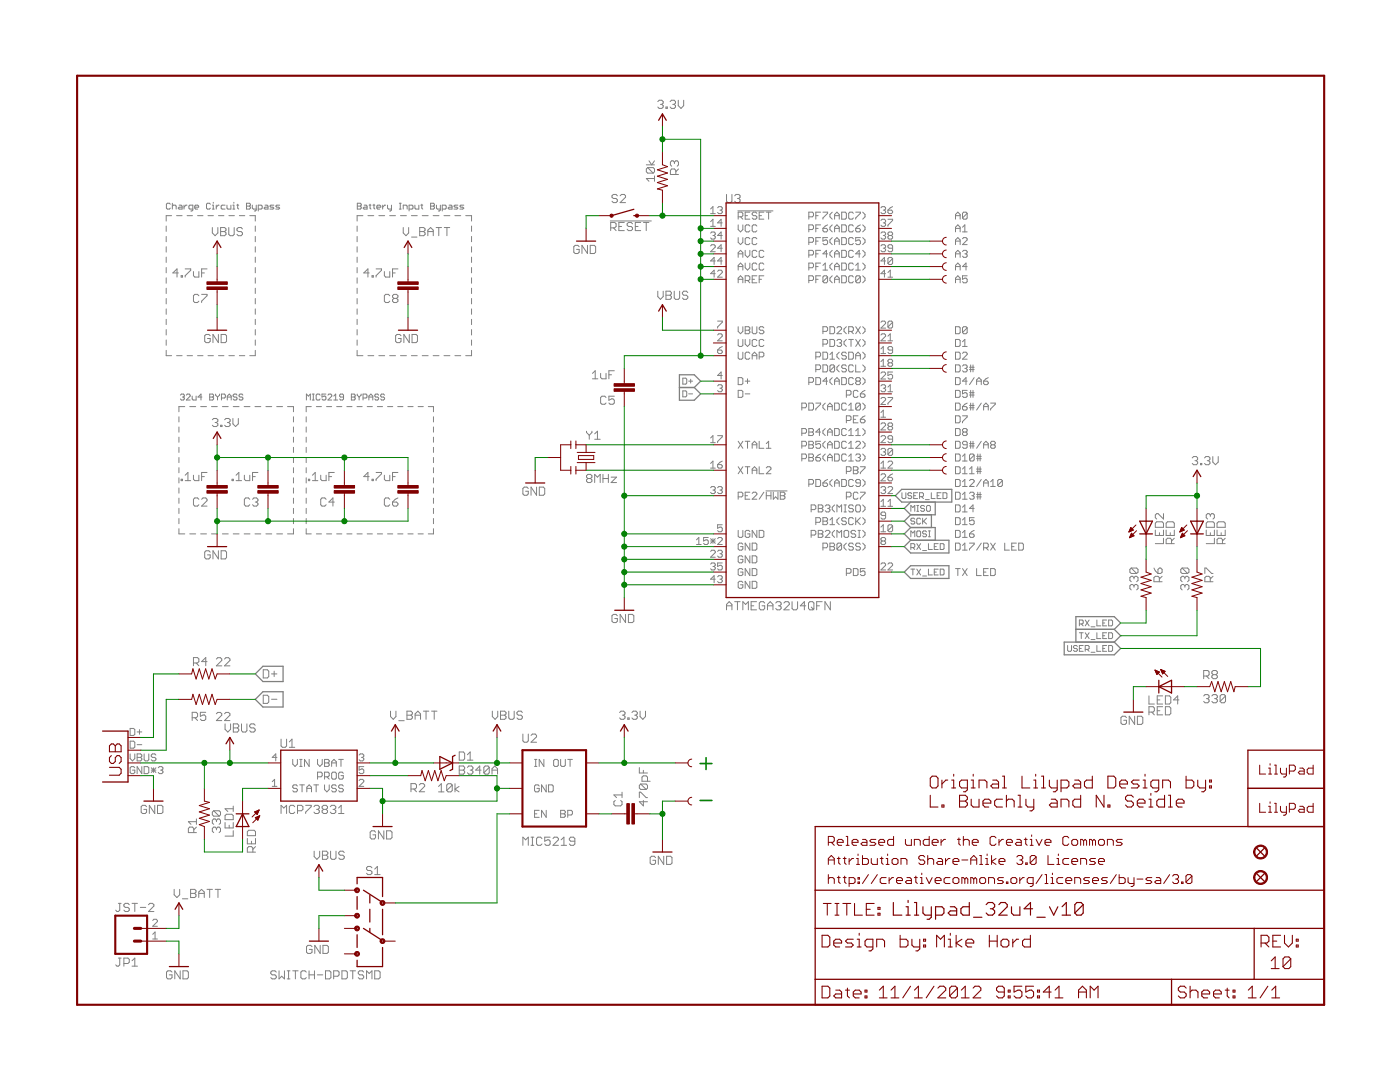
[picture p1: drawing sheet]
<svg xmlns="http://www.w3.org/2000/svg" width="279mm" height="216mm" viewBox="0 0 279 216" stroke-linecap="round" stroke-linejoin="round" font-family="sans-serif">
<g fill="none" stroke="#808080" stroke-width=".2">
<path d="M123.2 39.1l-.3-.3h-.5l-.3 .3v.2l.3 .3h.5l.3 .3v.3l-.3 .2h-.5l-.3-.2M123.8 39.1l.2-.3h.6l.2 .3v.2l-1 1.1h1M129 32.9h1.6M129.3 33.4l-.3 .3v.6l.3 .2h1M129.3 33.4h1l.3 .3v.6l-.3 .2M129.3 33.4l1 1.1M129.5 32.1l.6 .8 .5-.8M130.6 35.6h-1.6l.5 .6M130.6 35.1v1.1M131.3 20.3l.3-.3h.5l.3 .3v.3l-.3 .2M131.8 20.8h.3M132.1 20.8l.3 .3v.3l-.3 .2h-.5l-.3-.2"/>
<path d="M132.9 21.4h.3v.2h-.3zM133.7 20.3l.3-.3h.5l.3 .3v.3l-.3 .2M134.3 20.8h.2M134.5 20.8l.3 .3v.3l-.3 .2h-.5l-.3-.2M134.6 32.4l-.3-.3h-.3l-.2 .3v.5l.2 .3M134.6 32.4l.3-.3h.2l.3 .3v.5l-.3 .3M134.6 32.4v.2M134.9 34.8v-.8l-.3-.3h-.6l-.2 .3v.8h1.6M135.4 20v1.1l.5 .5 .5-.5v-1.1M135.4 33.7l-.5 .6M145 38.8v1.4l.3 .2h.5l.3-.2v-1.4M146.6 39.1l.3-.3h.5l.3 .3v.2l-.3 .3"/>
<path d="M147.2 39.6h.2M147.4 39.6l.3 .3v.3l-.3 .2h-.5l-.3-.2M33.2 45.1v1.1M33.2 47.2v1M33.2 49.2v1.1M33.2 51.3v1.1M33.2 53.4v1M33.2 55.4v1.1M33.2 57.5v1.1M33.2 59.6v1M34 40.7l-.2-.1h-.4l-.2 .1v.8l.2 .2h.4l.2-.2M34.2 43h-1v1.1"/>
<path d="M34.4 41.1l.2-.2h.4l.2 .2v.6M34.4 40.6v1.1M35.2 43h1.1M35.6 54.5h-1.1l.8-.8v1.6M35.8 40.9h.3l.2 .2v.6h-.5l-.2-.2 .2-.2h.5M36.2 55h.2v.3h-.2zM36.7 40.9v.8M37 53.7h1.1v.2l-1.1 1.1v.3M37.3 40.9h-.2l-.4 .4M37.3 43h1.1M38.5 41.7h-.6l-.2-.2v-.4l.2-.2h.6v1l-.4 .2M38.6 54.2v.8l.3 .3h.8v-1.1"/>
<path d="M38.9 41.3h.7l-.1-.4h-.4l-.2 .2v.4l.2 .2h.4M39.4 43h1.1M39.7 59l-.3-.3h-.5l-.3 .3v1.1l.3 .3h.5l.3-.3M40.2 58.7h1.1v.3l-1.1 1.1v.3M40.2 54.5h.6M41.3 53.7h-1.1v1.6M41.5 43h1.1M42 40.7l-.2-.1h-.4l-.2 .1v.8l.2 .2h.4l.2-.2M42.4 41.7h.4M42.4 40.9h.2v.8M42.4 45.4v1.1l.5 .5 .6-.5v-1.1M42.6 40.4v.2"/>
<path d="M43.2 40.9v.8M43.6 43h1.1M43.7 40.9h-.2l-.3 .4M44 45.4h.8l.3 .3v.2l-.3 .3 .3 .3v.3l-.3 .2h-.8zM44 46.2h.8M44.9 40.9h-.6l-.2 .2v.4l.2 .2h.6M45.3 40.9v.6l.2 .2h.6v-.8M45.7 45.4v1.4l.2 .2h.6l.2-.2v-1.4M45.7 43h1.1M46.5 41.7h.4M46.5 40.9h.2v.8M46.7 40.4v.2"/>
<path d="M47.2 40.9h.4M47.4 40.7v.8l.2 .2M47.8 43h1.1M48.4 45.7l-.3-.3h-.5l-.3 .3v.2l.3 .3h.5l.3 .3v.3l-.3 .2h-.5l-.3-.2M49.2 40.6h.6l.2 .1-.2 .4 .2 .4-.2 .2h-.6zM49.2 41.1h.6M49.8 43h1.1v1.1M50.4 40.9v.6l.2 .2h.5M50.9 45.1v1.1M50.9 47.2v1M50.9 49.2v1.1M50.9 51.3v1.1"/>
<path d="M50.9 53.4v1M50.9 55.4v1.1M50.9 57.5v1.1M50.9 59.6v1M51.1 40.9v1l-.3 .2M51.5 41.7h.6l.2-.2v-.4l-.2-.2h-.6v1.2M52.9 40.9h.4l.2 .2v.6h-.6l-.2-.2 .2-.2h.6M54.7 40.9h-.6l-.2 .2 .2 .2h.4l.2 .2-.2 .2h-.6M55.8 40.9h-.6l-.2 .2 .8 .4-.2 .2h-.6M71.3 45.1v1.1M71.3 47.2v1M71.3 49.2v1.1"/>
<path d="M71.3 51.3v1.1M71.3 53.4v1M71.3 55.4v1.1M71.3 57.5v1.1M71.3 59.6v1M71.3 40.6h.6l.2 .1-.2 .4 .2 .4-.2 .2h-.6zM71.3 41.1h.6M72.4 43h-1.1v1.1M72.7 40.9h.4l.2 .2v.6h-.6l-.2-.2 .2-.2h.6M73.4 43h1.2M73.7 40.9h.3M73.7 54.5h-1.1l.8-.8v1.6"/>
<path d="M73.9 40.7v.8l.1 .2M74.3 55h.2v.3h-.2zM74.4 40.9h.4M74.6 40.7v.8l.2 .2M75.1 53.7h1v.2l-1 1.1v.3M75.2 41.3h.8l-.2-.4h-.4l-.2 .2v.4l.2 .2h.4M75.6 43h1.2M76.4 40.9v.8M76.7 54.2v.8l.3 .3h.8v-1.1M77 40.9h-.2l-.4 .4M77.3 40.9v.6l.3 .2h.5M77.8 43h1.1"/>
<path d="M77.8 59l-.3-.3h-.5l-.3 .3v1.1l.3 .3h.5l.3-.3M78.1 40.9v1l-.4 .2M78.3 54.5h.6M78.6 59.5l-.3-.2v-.3l.3-.3h.5l.3 .3v.3l-.3 .2M78.6 59.5l-.3 .3v.3l.3 .3h.5l.3-.3v-.3l-.3-.3M78.6 59.5h.5M79.4 53.7h-1.1v1.6M79.7 40.6h.4M79.7 41.7h.4M79.9 40.6v1.1M79.9 43h1.2M80.5 41.7v-.8h.5l.3 .2v.6"/>
<path d="M80.5 45.4v1.1l.5 .5 .6-.5v-1.1M81.6 41.7h.6l.2-.2v-.4l-.2-.2h-.6v1.2M82.1 43h1.2M82.1 47.3h1.1M82.8 40.9v.6l.2 .2h.6v-.8M83.8 45.4h.8l.2 .3v.2l-.2 .3 .2 .3v.3l-.2 .2h-.8zM83.8 46.2h.8M84 40.9h.4M84.2 40.7v.8l.2 .2M84.3 43h1.1M85.4 46.2h1.1M85.4 47v-1.1l.5-.5 .6 .5v1.1"/>
<path d="M85.9 40.6h.6l.2 .1-.2 .4 .2 .4-.2 .2h-.6zM85.9 41.1h.6M86.4 43h1.2M87 45.4h1.1M87.1 40.9v.6l.2 .2h.6M87.6 45.4v1.6M87.9 40.9v1l-.4 .2M88.3 41.7h.6l.1-.2v-.4l-.1-.2h-.6v1.2M88.6 43h1.2M88.7 45.4h1M89.2 45.4v1.6M89.6 40.9h.4l.2 .2v.6h-.6l-.2-.2 .2-.2h.6"/>
<path d="M90.8 43h1.1M91.4 40.9h-.6l-.2 .2 .2 .2h.4l.2 .2-.2 .2h-.6M92.6 40.9h-.6l-.2 .2 .2 .2h.4l.2 .2-.2 .2h-.6M92.9 43h1.2v1.1M94.1 45.1v1.1M94.1 47.2v1M94.1 49.2v1.1M94.1 51.3v1.1M94.1 53.4v1M94.1 55.4v1.1M94.1 57.5v1.1M94.1 59.6v1"/>
<path d="M115.6 49.2l-.3-.2h-.5l-.3 .2v1.1l.3 .3h.5l.3-.3v-.5h-.5M117.2 49v1.6l-1.1-1.6v1.6M117.8 49h.8l.3 .2v1.1l-.3 .3h-.8zM121.8 44.1h8.2M121.9 45.5h.8l.3-.3v-.5l-.3-.3h-.8v1.6M122.4 45.5l.6 .5M123.5 45.2h.6M124.6 44.4h-1.1v1.6h1.1M126.2 44.7l-.2-.3h-.6l-.2 .3v.2l.2 .3h.6l.2 .3v.2l-.2 .3h-.6l-.2-.3M126.8 45.2h.5M127.9 44.4h-1.1v1.6h1.1M128.4 44.4h1.1"/>
<path d="M129 44.4v1.6M131.3 58.1v1.1l.5 .5 .6-.5v-1.1M132.9 58.1h.8l.3 .3v.2l-.3 .3 .3 .3v.3l-.3 .2h-.8zM132.9 58.9h.8M134.6 58.1v1.4l.2 .2h.6l.2-.2v-1.4M137.3 58.4l-.3-.3h-.5l-.3 .3v.2l.3 .3h.5l.3 .3v.3l-.3 .2h-.5l-.3-.2M141.8 41.7l.5-.5v1.4M141.8 44.2l.5-.4v1.4M141.8 42.6h.9M141.8 49.1l.2-.3h.5l.2 .3v.2l-.9 .9h.9M141.8 46.5l.2-.2h.5l.2 .2v.3l-.2 .2M141.8 45.2h.9"/>
<path d="M142.3 47h.2M142.5 47l.2 .2v.3l-.2 .2h-.5l-.2-.2M142.7 52.1h-.9l.7-.7v1.4M142.7 54.6h-.9l.7-.7v1.4M143.2 41.5l.2-.3h.5l.2 .3v.2l-.2 .2M143.2 54.1l.2-.2h.5l.2 .2v.3l-.9 .9h.9M143.7 41.9h.2M143.9 41.9l.2 .3v.2l-.2 .2h-.5l-.2-.2M144.1 44.5h-.9l.7-.7v1.4M144.1 47h-.9l.7-.7v1.4M144.1 49.5h-.9l.7-.7v1.4M144.1 52.1h-.9l.7-.7v1.4"/>
<path d="M147.3 42.1h7M147.3 43.3h.7l.3-.3v-.4l-.3-.3h-.7v1.4M147.3 44.9v.9l.5 .5 .5-.5v-.9M147.3 47.4v.9l.5 .5 .5-.5v-.9M147.3 51.4v-1l.5-.4 .5 .4v1M147.3 53.9v-.9l.5-.5 .5 .5v.9M147.3 56.4v-.9l.5-.5 .5 .5v.9M147.3 55.7h1M147.3 50.7h1M147.3 53.2h1M147.8 43.3l.5 .4M148.7 43h.5"/>
<path d="M148.7 56h.7l.2-.3v-.4l-.2-.3h-.7v1.4M148.7 50v.9l.5 .5 .4-.5v-.9M148.7 52.5v.9l.5 .5 .4-.5v-.9M149.2 56l.4 .4M149.6 42.3h-.9v1.4h.9M149.6 45.1l-.2-.2h-.5l-.2 .2v.9l.2 .3h.5l.2-.3M149.6 47.6l-.2-.2h-.5l-.2 .2v1l.2 .2h.5l.2-.2M150.1 55.7h.5M151 42.6l-.2-.3h-.5l-.2 .3v.2l.2 .2h.5l.2 .3v.2l-.2 .2h-.5l-.2-.2M151 55h-.9v1.4h.9M151 45.1l-.2-.2h-.5l-.2 .2v.9l.2 .3h.5l.2-.3M151 47.6l-.2-.2h-.5l-.2 .2v1l.2 .2h.5l.2-.2"/>
<path d="M151 50.2l-.2-.2h-.5l-.2 .2v.9l.2 .3h.5l.2-.3M151 52.7l-.2-.2h-.5l-.2 .2v1l.2 .2h.5l.2-.2M151.5 43h.5M151.5 55.7h.5M152.4 42.3h-.9v1.4h.9M152.4 50.2l-.2-.2h-.5l-.2 .2v.9l.2 .3h.5l.2-.3M152.4 52.7l-.2-.2h-.5l-.2 .2v1l.2 .2h.5l.2-.2M152.4 55h-.9v1.4M152.9 42.3h1M153.4 42.3v1.4M161.4 50.9h.7l.2-.2v-.5l-.2-.2h-.7v1.4M161.4 56h.7l.2-.3v-.4l-.2-.3h-.7v1.4"/>
<path d="M161.4 43.3h.7l.2-.3v-.4l-.2-.3h-.7v1.4M161.4 53.4h.7l.2-.2v-.5l-.2-.2h-.7v1.4M161.4 45.8h.7l.2-.2v-.5l-.2-.2h-.7v1.4M161.4 48.3h.7l.2-.2v-.5l-.2-.2h-.7v1.4M162.8 43h.5M162.8 55.7h.5M162.8 50.7h.5M162.8 53.2h.5M162.8 48.1h.5M162.8 45.6h.5M163.8 55h-1v1.4M163.8 42.3h-1v1.4"/>
<path d="M163.8 50h-1v1.4M163.8 52.5h-1v1.4M163.8 44.9h-1v1.4M163.8 47.4h-1v1.4M164.2 42.3h1v.3l-1 .9v.2M164.2 53.9h1M164.2 45.6h.7l.3 .2v.2l-.3 .3h-.4l-.3-.3zM164.2 53l.5-.5v1.4M165.2 44.9l-1 .7M165.2 55.3l-.3-.3h-.4l-.3 .3v.9M165.2 55.3v.9l-.3 .2h-.4l-.3-.2M165.2 50.7h-1l.7-.7v1.4"/>
<path d="M165.2 47.4h-1v.7l.7-.2 .3 .2v.5l-.3 .2h-.4l-.3-.2M165.2 55.3l-1 .9M166.1 52.5l-.5 .5v.4l.5 .5M166.1 42.3l-.5 .5v.5l.5 .4M166.1 44.9l-.5 .4v.5l.5 .5M166.1 47.4l-.5 .5v.4l.5 .5M166.1 50l-.5 .4v.5l.5 .5M166.1 55l-.5 .5v.5l.5 .4M166.6 43h.9M166.6 48.8v-.9l.4-.5 .5 .5v.9M166.6 55.7h.9M166.6 50.7h.9"/>
<path d="M166.6 53.2h.9M166.6 43.7v-.9l.4-.5 .5 .5v.9M166.6 46.3v-1l.4-.4 .5 .4v1M166.6 51.4v-1l.4-.4 .5 .4v1M166.6 53.9v-.9l.4-.5 .5 .5v.9M166.6 56.4v-.9l.4-.5 .5 .5v.9M166.6 48.1h.9M166.6 45.6h.9M168 55h.7l.2 .3v.9l-.2 .2h-.7zM168 42.3h.7l.2 .3v.9l-.2 .2h-.7zM168 50h.7l.2 .2v.9l-.2 .3h-.7zM168 52.5h.7l.2 .2v1l-.2 .2h-.7z"/>
<path d="M168 44.9h.7l.2 .2v.9l-.2 .3h-.7zM168 47.4h.7l.2 .2v1l-.2 .2h-.7zM170.3 55.3l-.2-.3h-.5l-.2 .3v.9l.2 .2h.5l.2-.2M170.3 42.6l-.2-.3h-.5l-.2 .3v.9l.2 .2h.5l.2-.2M170.3 50.2l-.2-.2h-.5l-.2 .2v.9l.2 .3h.5l.2-.3M170.3 52.7l-.2-.2h-.5l-.2 .2v1l.2 .2h.5l.2-.2M170.3 45.1l-.2-.2h-.5l-.2 .2v.9l.2 .3h.5l.2-.3M170.3 47.6l-.2-.2h-.5l-.2 .2v1l.2 .2h.5l.2-.2M170.8 42.3h.9v.3l-.9 .9v.2M170.8 53.9h.9M170.8 45.6h.7l.2 .2v.2l-.2 .3h-.5l-.2-.3zM170.8 53l.4-.5v1.4"/>
<path d="M171.7 55.3l-.2-.3h-.5l-.2 .3v.9M171.7 55.3v.9l-.2 .2h-.5l-.2-.2M171.7 50.7h-.9l.7-.7v1.4M171.7 47.4h-.9v.7l.7-.2 .2 .2v.5l-.2 .2h-.5l-.2-.2M171.7 55.3l-.9 .9M171.7 44.9l-.9 .7M172.2 52.5l.4 .5v.4l-.4 .5M172.2 42.3l.4 .5v.5l-.4 .4M172.2 44.9l.4 .4v.5l-.4 .5M172.2 47.4l.4 .5v.4l-.4 .5M172.2 50l.4 .4v.5l-.4 .5M172.2 55l.4 .5v.5l-.4 .4"/>
<path d="M175.8 49.1l.2-.3h.5l.2 .3v.2l-.2 .2M175.8 41.5l.2-.3h.5l.2 .3v.2l-.2 .2M175.8 44l.2-.2h.5l.2 .2v.2l-.2 .3M175.8 46.5l.2-.2h.5l.2 .2v.3l-.2 .2M176.3 41.9h.2M176.3 49.5h.2M176.3 47h.2M176.3 44.5h.2M176.5 41.9l.2 .3v.2l-.2 .2h-.5l-.2-.2M176.5 49.5l.2 .3v.2l-.2 .2h-.5l-.2-.2M176.5 44.5l.2 .2v.2l-.2 .3h-.5l-.2-.3M176.5 47l.2 .2v.3l-.2 .2h-.5l-.2-.2"/>
<path d="M176.7 54.6h-.9l.7-.7v1.4M176.7 52.1h-.9l.7-.7v1.4M177.2 41.9h.7l.2 .3v.2l-.2 .2h-.5l-.2-.2zM177.2 55.3h.9M177.2 43.8h.9v.2l-.9 .9v.3M177.2 54.4l.5-.5v1.4M177.4 47l-.2-.2v-.3l.2-.2h.5l.2 .2v.3l-.2 .2M177.4 47l-.2 .2v.3l.2 .2h.5l.2-.2v-.3l-.2-.2M177.4 47h.5M178.1 49.5h-.7l-.2-.2v-.2l.2-.3h.5l.2 .3v.9l-.2 .2h-.5l-.2-.2M178.1 51.6l-.2-.2h-.5l-.2 .2v.9M178.1 51.6v.9l-.2 .3h-.5l-.2-.3"/>
<path d="M178.1 51.6l-.9 .9M178.1 41.2l-.9 .7M190.7 43h.9M190.7 55.7h.9M190.7 50.7h.9M190.7 53.2h.9M190.7 48.1h.9M190.7 45.6h.9M190.7 48.8v-.9l.5-.5 .4 .5v.9M190.7 53.9v-.9l.5-.5 .4 .5v.9M190.7 43.7v-.9l.5-.5 .4 .5v.9M190.7 46.3v-1l.5-.4 .4 .4v1"/>
<path d="M190.7 51.4v-1l.5-.4 .4 .4v1M190.7 56.4v-.9l.5-.5 .4 .5v.9M192.1 50.2l.2-.2h.5l.2 .2v.2l-.2 .3M192.1 47.6l.2-.2h.5l.2 .2v.3l-.9 .9h.9M192.1 46.3h.9M192.1 45.3l.5-.4v1.4M192.6 50.7h.2M192.8 50.7l.2 .2v.2l-.2 .3h-.5l-.2-.3M193 53.2h-.9l.7-.7v1.4M193 55h-.9v.7l.7-.2 .2 .2v.5l-.2 .2h-.5l-.2-.2M193 42.6l-.2-.3h-.5l-.2 .3v.9M193 42.6v.9l-.2 .2h-.5l-.2-.2"/>
<path d="M193 42.6l-.9 .9M33.2 69.9v1.1h1M33.2 61.6v1.1M33.2 63.7v1.1M33.2 65.8v1M33.2 67.8v1.1M35.2 71h1.1M36 78.8l.2-.2h.4l.2 .2-.2 .4M36.4 79.2h.2M36.6 79.2l.2 .2-.2 .4h-.4l-.2-.2M37.2 78.8l.2-.2h.4l.2 .2v.2l-.8 .8h.8M37.3 71h1.1"/>
<path d="M38.4 79v.6l.1 .2h.6v-.8M39.4 71h1.1M40.3 79.2h-.8l.6-.6v1.2M41.5 71h1.1M41.8 78.6h.6l.2 .2-.2 .4 .2 .4-.2 .2h-.6zM41.8 79.2h.6M42 67l-.3-.3h-.6l-.2 .3v1.1l.2 .3h.6l.3-.3v-.6h-.6M43 78.6v.2l.4 .4M43.4 79.2v.6M43.6 66.7v1.7l-1.1-1.7v1.7M43.6 71h1.1M43.8 78.6v.2l-.4 .4"/>
<path d="M44.1 66.7h.9l.2 .3v1.1l-.2 .3h-.9zM44.2 79.4h.6l.2-.2v-.4l-.2-.2h-.6v1.2M45.4 79.2h.7M45.4 79.8v-.8l.4-.4 .3 .4v.8M45.7 71h1.1M47.3 78.8l-.2-.2h-.4l-.2 .2 .2 .4h.4l.2 .2-.2 .4h-.4l-.2-.2M47.8 71h1.1M48.5 78.8l-.2-.2h-.4l-.2 .4 .2 .2h.4l.2 .4-.2 .2h-.4l-.2-.2M50.9 69.9v1.1h-1.1M50.9 61.6v1.1M50.9 63.7v1.1M50.9 65.8v1"/>
<path d="M50.9 67.8v1.1M61.2 79.8v-1.2l.4 .4 .3-.4v1.2M62.3 78.6h.4M62.3 79.8h.4M62.5 78.6v1.2M63.9 78.8l-.2-.2h-.4l-.2 .2v.8l.2 .2h.4l.2-.2M65 78.6h-.7v.6l.4-.2 .3 .2v.4l-.1 .2h-.4l-.2-.2M65.4 78.8l.2-.2h.4l.2 .2v.2l-.8 .8h.8M66.6 79.8h.8M66.6 79l.4-.4v1.2M68.6 79.2h-.6l-.2-.2 .2-.4h.4l.2 .2v.8l-.2 .2h-.4l-.2-.2M70.1 78.6h.6l.2 .2-.2 .4 .2 .4-.2 .2h-.6z"/>
<path d="M70.1 79.2h.6M71.3 69.9v1.1h1.1M71.3 61.6v1.1M71.3 63.7v1.1M71.3 65.8v1M71.3 67.8v1.1M71.3 78.6v.2l.4 .4M71.7 79.2v.6M72.1 78.6v.2l-.4 .4M72.5 79.4h.5l.2-.2v-.4l-.2-.2h-.5v1.2M73.4 71h1.2M73.6 79.2h.8"/>
<path d="M73.6 79.8v-.8l.4-.4 .4 .4v.8M75.6 78.8l-.2-.2h-.4l-.2 .4 .2 .2h.4l.2 .4-.2 .2h-.4l-.2-.2M75.6 71h1.2M76.8 78.8l-.3-.2h-.3l-.2 .4 .2 .2h.3l.3 .4-.3 .2h-.3l-.2-.2M77.8 71h1.1M79.9 71h1.2M80 67l-.2-.3h-.6l-.2 .3v1.1l.2 .3h.6l.2-.3v-.6h-.5M81.7 66.7v1.7l-1.1-1.7v1.7M82.1 71h1.2M82.2 66.7h.8l.3 .3v1.1l-.3 .3h-.8zM84.3 71h1.1M86.4 71h1.2"/>
<path d="M88.6 71h1.2M90.8 71h1.1M94.1 61.6v1.1M94.1 63.7v1.1M94.1 65.8v1M94.1 67.8v1.1M94.1 69.9v1.1h-1.2M118.2 74.5l.6-.5v1.6M118.2 75.6h1.1M119.9 74.5v.8l.2 .3h.8v-1.1M120.9 79.3l-.2-.2h-.6l-.2 .2v1.1l.2 .3h.6l.2-.3M121.5 74.8h.5"/>
<path d="M122.6 79.1h-1.1v.8l.5-.3h.3l.3 .3v.5l-.3 .3h-.5l-.3-.3M122.6 74h-1.1v1.6M136.3 75.5h.6l.2 .2v.7l-.2 .2h-.6zM136.3 78h.6l.2 .2v.8l-.2 .2h-.6zM137.4 76.1h.8M137.4 78.6h.8M137.8 75.7v.7M143.2 64.1h.9v.2l-.9 .9v.3M143.2 66.8l.2-.2h.5l.2 .2v.3l-.9 .9h.9M143.2 69.8h.7l.2 .3v.2l-.2 .2h-.5l-.2-.2zM143.2 77l.2-.2h.5l.2 .2v.2l-.2 .3M143.7 77.5h.2"/>
<path d="M143.9 77.5l.2 .2v.2l-.2 .3h-.5l-.2-.3M144.1 74.9h-.9l.7-.7v1.4M144.1 69.2l-.9 .6M147.3 65.2v.9l.5 .5 .5-.5v-.9M147.3 67.7v1.2l.3 .2h.4l.3-.2v-1.2M147.3 70.3v1.1l.3 .3h.4l.3-.3v-1.1M147.3 75.4h.7l.3 .2v.9l-.3 .3h-.7zM147.3 77.9h.7l.3 .2v1l-.3 .2h-.7zM148.7 65.2h.7l.2 .2v.3l-.2 .2 .2 .2v.3l-.2 .2h-.7zM148.7 67.7v1l.5 .4 .4-.4v-1M148.7 76.1h.9M148.7 78.6h.9"/>
<path d="M148.7 65.9h.7M149.2 75.6v.9M149.6 70.5l-.2-.2h-.5l-.2 .2v.9l.2 .3h.5l.2-.3M150.1 71h.9M150.1 71.7v-1l.5-.4 .4 .4v1M150.1 65.2v1.2l.2 .2h.5l.2-.2v-1.2M151 68l-.2-.3h-.5l-.2 .3v.9l.2 .2h.5l.2-.2M151.5 71.2h.7l.2-.2v-.5l-.2-.2h-.7v1.4M152.4 65.4l-.2-.2h-.5l-.2 .2v.3l.2 .2h.5l.2 .2v.3l-.2 .2h-.5l-.2-.2M152.4 68l-.2-.3h-.5l-.2 .3v.9l.2 .2h.5l.2-.2M161.4 76.3h.7l.2-.2v-.5l-.2-.2h-.7v1.4M162.8 71.2h.7l.3-.2v-.5l-.3-.2h-.7v1.4"/>
<path d="M162.8 75.4h.7l.3 .2v.9l-.3 .3h-.7zM162.8 73.7h.7l.3-.2v-.5l-.3-.2h-.7v1.4M164.2 70.3h.7l.3 .2v.9l-.3 .3h-.7zM164.2 66.1h.7l.3-.2v-.5l-.3-.2h-.7v1.4M164.2 68.7h.7l.3-.3v-.4l-.3-.3h-.7v1.4M164.2 72.8h.7l.3 .2v1l-.3 .2h-.7zM165.2 76.1h-1l.7-.7v1.4M165.6 65.2h.7l.3 .2v1l-.3 .2h-.7zM165.6 67.7h.7l.3 .3v.9l-.3 .2h-.7zM165.6 70.7l.5-.4v1.4M165.6 71.7h1M166.1 75.4l-.5 .4v.5l.5 .5"/>
<path d="M166.6 76.1h.9M166.6 73l-.3-.2h-.4l-.3 .2v1M166.6 73v1l-.3 .2h-.4l-.3-.2M166.6 76.8v-1l.4-.4 .5 .4v1M166.6 73l-1 1M167 65.4l.3-.2h.4l.3 .2v.3l-1 .9h1M167 68l.3-.3h.4l.3 .3v.2l-.3 .2M167.5 72.8l-.5 .5v.4l.5 .5M167.5 70.3l-.5 .4v.5l.5 .5M167.5 68.4h.2M167.7 68.4l.3 .3v.2l-.3 .2h-.4l-.3-.2M168 75.4h.7l.2 .2v.9l-.2 .3h-.7z"/>
<path d="M168.9 70.5l-.2-.2h-.5l-.2 .2v.2l.2 .3h.5l.2 .2v.2l-.2 .3h-.5l-.2-.3M168.9 65.2l-.5 .5v.4l.5 .5M168.9 67.7l-.5 .5v.5l.5 .4M168.9 78.8h.7l.2-.2v-.5l-.2-.2h-.7v1.4M168.9 73l-.2-.2h-.5l-.2 .2v.3l.2 .2h.5l.2 .2v.3l-.2 .2h-.5l-.2-.2M169.4 66.1h.7l.2-.2v-.5l-.2-.2h-.7v1.4M169.4 70.3h.7l.2 .2v.9l-.2 .3h-.7zM169.4 67.7h.9M169.8 67.7v1.4M169.8 66.1l.5 .5M170.3 75.6l-.2-.2h-.5l-.2 .2v.9l.2 .3h.5l.2-.3M170.3 73l-.2-.2h-.5l-.2 .2v1l.2 .2h.5l.2-.2"/>
<path d="M170.8 71h.9M170.8 71.7v-1l.4-.4 .5 .4v1M170.8 72.8v1.4h.9M170.8 65.2l.9 1.4M170.8 67.7l.9 1.4M171 76.1l-.2-.3v-.2l.2-.2h.5l.2 .2v.2l-.2 .3M171 76.1l-.2 .2v.2l.2 .3h.5l.2-.3v-.2l-.2-.2M171 76.1h.5M171.2 78.1l-.2-.2h-.5l-.2 .2v1l.2 .2h.5l.2-.2M171.7 78.6h.7l.2 .2v.3l-.2 .2h-.5l-.2-.2zM171.7 65.2l-.9 1.4M171.7 67.7l-.9 1.4"/>
<path d="M172.2 72.8l.4 .5v.4l-.4 .5M172.2 65.2l.4 .5v.4l-.4 .5M172.2 67.7l.4 .5v.5l-.4 .4M172.2 70.3l.4 .4v.5l-.4 .5M172.2 75.4l.4 .4v.5l-.4 .5M172.6 77.9l-.9 .7M175.8 74.5l.2-.3h.5l.2 .3v.2l-.9 .9h.9M175.8 77l.2-.2h.5l.2 .2v.2l-.2 .3M175.8 64.3l.2-.2h.5l.2 .2v.2l-.9 1h.9M175.8 66.8l.2-.2h.5l.2 .2v.3l-.9 .9h.9M175.8 79.5l.2-.2h.5l.2 .2v.3l-.9 .9h.9M175.8 69.6l.5-.4v1.3"/>
<path d="M175.8 72.2l.5-.5v1.4M175.8 73.1h.9M175.8 70.5h.9M176.3 77.5h.2M176.5 77.5l.2 .2v.2l-.2 .3h-.5l-.2-.3M177.2 78.2h.9M177.2 77.2l.5-.4v1.4M177.2 79.3h.9v.2l-.9 1v.2M177.2 67.1l.5-.5v1.4M177.2 68h.9M177.4 72.4l-.2-.2v-.3l.2-.2h.5l.2 .2v.3l-.2 .2M177.4 72.4l-.2 .2v.3l.2 .2h.5l.2-.2v-.3l-.2-.2"/>
<path d="M177.4 72.4h.5M178.1 64.3l-.2-.2h-.5l-.2 .2v.9M178.1 69.8h-.7l-.2-.2v-.2l.2-.2h.5l.2 .2v.9l-.2 .2h-.5l-.2-.2M178.1 74.2h-.9v.7l.7-.2 .2 .2v.5l-.2 .2h-.5l-.2-.2M178.1 64.3v.9l-.2 .3h-.5l-.2-.3M178.1 64.3l-.9 .9M190.7 75.4h.7l.2 .2v.9l-.2 .3h-.7zM190.7 77.9h.7l.2 .2v1l-.2 .2h-.7zM190.7 67.7h.7l.2 .3v.9l-.2 .2h-.7zM190.7 70.3h.7l.2 .2v.9l-.2 .3h-.7zM190.7 72.8h.7l.2 .2v1l-.2 .2h-.7zM190.7 65.2h.7l.2 .2v1l-.2 .2h-.7z"/>
<path d="M192.1 73l.2-.2h.5l.2 .2v.3l-.2 .2M192.1 70.5l.2-.2h.5l.2 .2v.2l-.9 1h.9M192.1 69.1h.9M192.1 68.2l.5-.5v1.4M192.6 73.5h.2M192.8 73.5l.2 .2v.3l-.2 .2h-.5l-.2-.2M193 76.1h-.9l.7-.7v1.4M193 77.9h-.9v.7l.7-.2 .2 .2v.5l-.2 .2h-.5l-.2-.2M193 65.4l-.9 1M193 65.4l-.2-.2h-.5l-.2 .2v1M193 65.4v1l-.2 .2h-.5l-.2-.2M193.5 78.8h.9"/>
<path d="M193.5 73.7h.9M193.5 78.4h.9M193.5 73.3h.9M193.7 72.8v1.4M193.7 77.9v1.4M194.2 72.8v1.4M194.2 77.9v1.4M194.4 75.4l-.9 1.4M194.9 76.1h.9M194.9 76.8v-1l.5-.4 .4 .4v1M196.3 76.1h.7l.2 .2v.2l-.2 .3h-.5l-.2-.3zM197.2 75.4l-.9 .7"/>
<path d="M35.7 83.2v1M35.7 85.2v1M35.7 87.2v1M35.7 89.3v1M35.7 91.3v1M35.7 93.3v1M35.7 95.3v1.1M35.7 97.4v1M35.7 99.4v1M36.2 95.6h.2v.3h-.2zM36.9 81.1h-1.2v1.1M37 95.9h1.1"/>
<path d="M37 94.8l.5-.5v1.6M37.9 81.1h1.2M38.6 94.8v.8l.3 .3h.8v-1.1M39.7 99.6l-.3-.2h-.5l-.3 .2v1.1l.3 .3h.5l.3-.3M40 81.1h1.2M40.2 95.1h.6M40.2 99.6l.3-.2h.6l.2 .2v.3l-1.1 1.1h1.1M41.3 94.3h-1.1v1.6M42.2 81.1h1.2M42.4 83.8l.3-.3h.5l.3 .3v.2l-.3 .3M42.9 84.3h.3M43.2 84.3l.3 .3v.3l-.3 .2h-.5l-.3-.2"/>
<path d="M44 84.9h.3v.2h-.3zM44.4 81.1h1.2M44.8 83.8l.3-.3h.6l.2 .3v.2l-.2 .3M45.4 84.3h.3M45.7 84.3l.2 .3v.3l-.2 .2h-.6l-.3-.2M46.3 95.6h.3v.3h-.3zM46.5 83.5v1.1l.5 .5 .6-.5v-1.1M46.5 81.1h1.2M47.1 94.8l.6-.5v1.6M47.1 95.9h1.1M48.7 81.1h1.2M48.8 94.8v.8l.2 .3h.8v-1.1"/>
<path d="M49.8 99.6l-.2-.2h-.6l-.2 .2v1.1l.2 .3h.6l.2-.3M50.4 95.1h.5M50.4 99.6l.3-.2h.5l.3 .2v.3l-.3 .3M50.9 81.1h1.1M51.5 94.3h-1.1v1.6M53.1 81.1h1.1M55.2 81.1h1.2M57.4 81.1h1.2v1.1M58.6 83.2v1M58.6 85.2v1M58.6 87.2v1M58.6 89.3v1"/>
<path d="M58.6 91.3v1M58.6 93.3v1M58.6 95.3v1.1M58.6 97.4v1M58.6 99.4v1M61.1 83.2v1M61.1 85.2v1M61.1 87.2v1M61.1 89.3v1M61.1 91.3v1M61.1 93.3v1M61.1 95.3v1.1"/>
<path d="M61.1 97.4v1M61.1 99.4v1M61.6 95.6h.2v.3h-.2zM62.1 81.1h-1v1.1M62.4 95.9h1M62.4 94.8l.5-.5v1.6M63.1 81.1h1.1M64 94.8v.8l.3 .3h.8v-1.1M65.1 99.6l-.3-.2h-.5l-.3 .2v1.1l.3 .3h.5l.3-.3M65.2 81.1h1M65.6 95.1h.6M66.7 94.3h-1.1v1.6"/>
<path d="M67.2 81.1h1M69.2 81.1h1.1M71.2 81.1h1.1M73.3 81.1h1M73.7 95.1h-1.1l.8-.8v1.6M74.3 95.6h.2v.3h-.2zM75.1 94.3h1v.3l-1 1v.3M75.3 81.1h1M76.7 94.8v.8l.3 .3h.8v-1.1M77.3 81.1h1.1M77.8 99.6l-.3-.2h-.5l-.3 .2v1.1l.3 .3h.5l.3-.3M78.3 95.1h.6"/>
<path d="M79.4 81.1h1M79.4 94.3h-1.1v1.6M79.4 99.4l-.5 .2-.6 .6M81.4 81.1h1M83.4 81.1h1.1M85.5 81.1h1v1.1M86.5 83.2v1M86.5 85.2v1M86.5 87.2v1M86.5 89.3v1M86.5 91.3v1M86.5 93.3v1"/>
<path d="M86.5 95.3v1.1M86.5 97.4v1M86.5 99.4v1M105.4 97.5l-.2-.3h-.6l-.2 .3v1.1l.2 .2h.6l.2-.2v-.6h-.5M107.1 97.2v1.6l-1.1-1.6v1.6M107.6 97.2h.8l.3 .3v1.1l-.3 .2h-.8zM117.1 86v.3l.5 .5M117.3 95.5l-.2-.3v-.3l.2-.2h.6l.2 .2v.3l-.2 .3M117.3 95.5l-.2 .3v.2l.2 .3h.6l.2-.3v-.2l-.2-.3M117.3 95.5h.6M117.6 86.8v.9M118.1 86v.3l-.5 .5"/>
<path d="M118.7 96.3v-1.6l.5 .5 .6-.5v1.6M118.7 86.6l.5-.6v1.7M118.7 87.7h1.1M120.3 95.5h1.1M120.3 94.7v1.6M121.4 94.7v1.6M122 95.2h1l-1 1.1h1M141.8 87.4l.5-.5v1.4M141.8 92.5l.5-.5v1.4M141.8 97.3l.2-.2h.5l.2 .2v.3l-.2 .2M141.8 88.3h.9M141.8 93.4h.9"/>
<path d="M142.3 97.8h.2M142.5 97.8l.2 .2v.3l-.2 .2h-.5l-.2-.2M143.2 92.7h.7l.2 .2v.3l-.2 .2h-.5l-.2-.2zM143.2 86.9h.9v.3l-.9 .9v.2M143.2 97.3l.2-.2h.5l.2 .2v.3l-.2 .2M143.7 97.8h.2M143.9 97.8l.2 .2v.3l-.2 .2h-.5l-.2-.2M144.1 92l-.9 .7M147.3 99.1h.7l.3-.2v-.5l-.3-.2h-.7v1.4M147.3 88.1l1 1.4M147.3 93.1l1 1.4M148.3 88.1l-1 1.4"/>
<path d="M148.3 93.1l-1 1.4M148.7 88.1h.9M148.7 93.1h.9M148.7 98.9h.5M149.2 88.1v1.4M149.2 93.1v1.4M149.6 98.2h-.9v1.4h.9M150.1 98.4l.2-.2h.5l.2 .2v.3l-.9 .9h.9M150.1 89.5v-1l.5-.4 .4 .4v1M150.1 94.5v-.9l.5-.5 .4 .5v.9M150.1 88.8h.9M150.1 93.8h.9"/>
<path d="M151.5 88.1v1.4h.9M151.5 93.1v1.4h.9M152.4 98.2l-.9 1.4M152.9 98h4.2M152.9 88.5l.5-.4v1.4M152.9 93.4l.3-.3h.4l.3 .3v.2l-1 .9h1M152.9 89.5h1M152.9 98.9h1M152.9 98.2v1.4M153.9 98.2v1.4M154.3 98.2v1.4l.5-.5 .5 .5v-1.4M155.7 98.2h.7l.3 .2v.3l-.3 .2 .3 .2v.3l-.3 .2h-.7z"/>
<path d="M155.7 98.9h.7M160 86.4h.7l.3-.2v-.5l-.3-.2h-.7v1.4M160 89h.7l.3-.2v-.5l-.3-.2h-.7v1.4M160 91.5h.7l.3-.2v-.5l-.3-.2h-.7v1.4M160 81.4h.7l.3-.3v-.4l-.3-.3h-.7v1.4M161.4 80.4h.7l.2 .3v.9l-.2 .2h-.7zM161.4 96.6h.7l.2-.2v-.5l-.2-.2h-.7v1.4M161.4 85.5h.7l.2 .2v.3l-.2 .2 .2 .2v.3l-.2 .2h-.7zM161.4 88.1h.7l.2 .2v.2l-.2 .3 .2 .2v.2l-.2 .3h-.7zM161.4 90.6h.7l.2 .2v.3l-.2 .2 .2 .2v.3l-.2 .2h-.7zM161.4 86.2h.7M161.4 88.8h.7"/>
<path d="M161.4 91.3h.7M162.8 91.3h.7l.3 .2v.3l-.3 .2h-.5l-.2-.2zM162.8 80.4h1v.3l-1 .9v.2M162.8 95.7h.7l.3 .2v.9l-.3 .3h-.7zM163.8 88.1h-1v.7l.5-.3h.2l.3 .3v.4l-.3 .3h-.5l-.2-.3M163.8 86.2h-1l.7-.7v1.4M163.8 90.6l-.5 .2-.5 .5M164.2 96.4h.7l.3 .2v.2l-.3 .3h-.4l-.3-.3zM164.7 90.6l-.5 .5v.4l.5 .5M164.7 80.4l-.5 .5v.5l.5 .4M164.7 85.5l-.5 .5v.4l.5 .5M164.7 88.1l-.5 .4v.5l.5 .5"/>
<path d="M165.2 81.1h.9M165.2 92v-.9l.4-.5 .5 .5v.9M165.2 81.8v-.9l.4-.5 .5 .5v.9M165.2 86.9v-.9l.4-.5 .5 .5v.9M165.2 89.5v-1l.4-.4 .5 .4v1M165.2 86.2h.9M165.2 88.8h.9M165.2 91.3h.9M165.2 95.7l-1 .7M166.1 95.7l-.5 .4v.5l.5 .5M166.6 80.4h.7l.2 .3v.9l-.2 .2h-.7zM166.6 85.5h.7l.2 .2v1l-.2 .2h-.7z"/>
<path d="M166.6 88.1h.7l.2 .2v.9l-.2 .3h-.7zM166.6 90.6h.7l.2 .2v1l-.2 .2h-.7zM166.6 97.1v-1l.4-.4 .5 .4v1M166.6 96.4h.9M168 95.7h.7l.2 .2v.9l-.2 .3h-.7zM168.9 88.3l-.2-.2h-.5l-.2 .2v.9l.2 .3h.5l.2-.3M168.9 80.7l-.2-.3h-.5l-.2 .3v.9l.2 .2h.5l.2-.2M168.9 85.7l-.2-.2h-.5l-.2 .2v1l.2 .2h.5l.2-.2M168.9 90.8l-.2-.2h-.5l-.2 .2v1l.2 .2h.5l.2-.2M168.9 83.9h.7l.2-.2v-.5l-.2-.2h-.7v1.4M168.9 94.1h.7l.2-.3v-.4l-.2-.3h-.7v1.4M168.9 99.1h.7l.2-.2v-.5l-.2-.2h-.7v1.4"/>
<path d="M169.4 80.9l.4-.5v1.4M169.4 86l.4-.5v1.4M169.4 88.5l.4-.4v1.4M169.4 91.1l.4-.5v1.4M169.4 86.9h.9M169.4 89.5h.9M169.4 92h.9M169.4 81.8h.9M170.3 95.9l-.2-.2h-.5l-.2 .2v.9l.2 .3h.5l.2-.3M170.3 93.1h.7l.2 .3v.2l-.2 .2 .2 .3v.2l-.2 .2h-.7zM170.3 93.8h.7M170.3 83.7h.5"/>
<path d="M170.8 90.8l.2-.2h.5l.2 .2v.3l-.2 .2M170.8 88.3l.2-.2h.5l.2 .2v.2l-.9 1h.9M170.8 86.9h.9M170.8 86l.4-.5v1.4M171.2 83h-.9v1.4h.9M171.2 98.4l-.2-.2h-.5l-.2 .2v1l.2 .2h.5l.2-.2M171.2 91.3h.3M171.5 91.3l.2 .2v.3l-.2 .2h-.5l-.2-.2M171.7 80.7l-.2-.3h-.5l-.2 .3v.9M171.7 96.4h-.7l-.2-.3v-.2l.2-.2h.5l.2 .2v.9l-.2 .3h-.5l-.2-.3M171.7 80.7v.9l-.2 .2h-.5l-.2-.2M171.7 83.7h.7l.2 .2v.2l-.2 .3h-.5l-.2-.3z"/>
<path d="M171.7 93.1h.9v.3l-.9 .9v.2M171.7 98.2h.9v.2l-.9 1v.2M171.7 80.7l-.9 .9M172.2 80.4l.4 .5v.5l-.4 .4M172.2 85.5l.4 .5v.4l-.4 .5M172.2 88.1l.4 .4v.5l-.4 .5M172.2 90.6l.4 .5v.4l-.4 .5M172.2 95.7l.4 .4v.5l-.4 .5M172.6 83l-.9 .7M175.8 84.6l.2-.2h.5l.2 .2v.3l-.9 .9h.9M175.8 87.2l.2-.3h.5l.2 .3v.2l-.9 .9h.9M175.8 89.7l.2-.2h.5l.2 .2v.2l-.2 .3"/>
<path d="M175.8 94.8l.2-.2h.5l.2 .2v.2l-.9 .9h.9M175.8 97.3l.2-.2h.5l.2 .2v.3l-.2 .2M175.8 82.3l.5-.4v1.3M175.8 92.5l.5-.5v1.4M175.8 93.4h.9M175.8 83.2h.9M176.3 90.2h.2M176.3 97.8h.2M176.5 90.2l.2 .2v.2l-.2 .3h-.5l-.2-.3M176.5 97.8l.2 .2v.3l-.2 .2h-.5l-.2-.2M177.2 97.3l.2-.2h.5l.2 .2v.3l-.9 .9h.9M177.2 95.2h.7l.2 .3v.2l-.2 .2h-.5l-.2-.2z"/>
<path d="M177.2 92.2l.2-.2h.5l.2 .2v.3l-.9 .9h.9M177.4 85.1l-.2-.2v-.3l.2-.2h.5l.2 .2v.3l-.2 .2M177.4 85.1l-.2 .2v.3l.2 .2h.5l.2-.2v-.3l-.2-.2M177.4 85.1h.5M178.1 94.6l-.9 .6M178.1 87.6h-.7l-.2-.2v-.2l.2-.3h.5l.2 .3v.9l-.2 .2h-.5l-.2-.2M178.1 89.7l-.2-.2h-.5l-.2 .2v.9M178.1 89.7v.9l-.2 .3h-.5l-.2-.3M178.1 89.7l-.9 .9M180 98.3v1l.2 .2h.4l.2-.2v-1M181.9 98.5l-.1-.2h-.4l-.2 .2 .2 .4h.4l.1 .2-.1 .4h-.4l-.2-.2M182.4 98.9h.3"/>
<path d="M183.1 98.3h-.7v1.2h.7M183.5 99.1h.6l.2-.2v-.4l-.2-.2h-.6v1.2M183.9 99.1l.4 .4M184.7 99.7h.8M185.9 98.3v1.2h.7M187 98.9h.4M187.8 98.3h-.8v1.2h.8M188.2 98.3h.6l.2 .2v.8l-.2 .2h-.6zM190.7 85.5h.7l.2 .2v1l-.2 .2h-.7zM190.7 83h.7l.2 .2v.9l-.2 .3h-.7zM190.7 88.1h.7l.2 .2v.9l-.2 .3h-.7zM190.7 90.6h.7l.2 .2v1l-.2 .2h-.7z"/>
<path d="M190.7 93.1h.7l.2 .3v.9l-.2 .2h-.7zM190.7 98.2h.7l.2 .2v1l-.2 .2h-.7zM190.7 95.7h.7l.2 .2v.9l-.2 .3h-.7zM190.7 80.4h.7l.2 .3v.9l-.2 .2h-.7zM192.1 81.1h.7l.2 .3v.2l-.2 .2h-.5l-.2-.2zM192.1 92h.9M192.1 94.5h.9M192.1 99.6h.9M192.1 97.1h.9M192.1 83h.9v.2l-.9 .9v.3M192.1 91.1l.5-.5v1.4M192.1 93.6l.5-.5v1.4"/>
<path d="M192.1 96.1l.5-.4v1.4M192.1 98.7l.5-.5v1.4M192.3 86.2l-.2 .2v.3l.2 .2h.5l.2-.2v-.3l-.2-.2M192.3 86.2l-.2-.2v-.3l.2-.2h.5l.2 .2v.3l-.2 .2M192.3 86.2h.5M193 88.8h-.7l-.2-.3v-.2l.2-.2h.5l.2 .2v.9l-.2 .3h-.5l-.2-.3M193 80.4l-.9 .7M193.5 89h.9M193.5 88.5h.9M193.5 94.5h.9M193.5 98.4l.2-.2h.5l.2 .2v.3l-.2 .2M193.5 95.9l.2-.2h.5l.2 .2v.2l-.9 1h.9"/>
<path d="M193.5 81.4h.9M193.5 93.6l.5-.5v1.4M193.5 80.9h.9M193.7 80.4v1.4M193.7 88.1v1.4M194 98.9h.2M194.2 98.9l.2 .2v.3l-.2 .2h-.5l-.2-.2M194.2 80.4v1.4M194.2 88.1v1.4M194.4 90.8l-.2-.2h-.5l-.2 .2v1M194.4 90.8v1l-.2 .2h-.5l-.2-.2M194.4 90.8l-.9 1"/>
<path d="M194.9 91.5h.9M194.9 94.1h.9M194.9 99.1h.9M194.9 91.1h.9M194.9 93.6h.9M194.9 98.7h.9M195.1 90.6v1.4M195.1 93.1v1.4M195.1 98.2v1.4M195.6 90.6v1.4M195.6 93.1v1.4M195.6 98.2v1.4"/>
<path d="M195.8 88.1l-.9 1.4M195.8 95.7l-.9 1.4M195.8 80.4l-.9 1.4M196.3 81.1h.9M196.3 88.8h.9M196.3 96.4h.9M196.3 81.8v-.9l.5-.5 .4 .5v.9M196.3 89.5v-1l.5-.4 .4 .4v1M196.3 97.1v-1l.5-.4 .4 .4v1M197.7 97.1h.9M197.7 80.4h.9v.3l-.9 .9v.2M197.7 96.1l.5-.4v1.4"/>
<path d="M197.9 88.8l-.2 .2v.2l.2 .3h.5l.2-.3v-.2l-.2-.2M197.9 88.8l-.2-.3v-.2l.2-.2h.5l.2 .2v.2l-.2 .3M197.9 88.8h.5M200 95.9v.9l-.2 .3h-.5l-.2-.3M200 95.9l-.2-.2h-.5l-.2 .2v.9M200 95.9l-.9 .9M237.9 91.4l.3-.3h.6l.2 .3v.3l-.2 .2M238.5 91.9h.3M238.8 91.9l.2 .3v.3l-.2 .2h-.6l-.3-.2M239.6 92.5h.2v.2h-.2zM240.4 91.4l.3-.3h.5l.3 .3v.3l-.3 .2M240.9 91.9h.3"/>
<path d="M241.2 91.9l.3 .3v.3l-.3 .2h-.5l-.3-.2M242 91.1v1.1l.6 .5 .5-.5v-1.1M35.7 105.5v1h1.2M35.7 101.4v1.1M35.7 103.5v1M37.9 106.5h1.2M40 106.5h1.2M42 110.2l-.3-.3h-.6l-.2 .3v1.1l.2 .2h.6l.3-.2v-.6h-.6M42.2 106.5h1.2M43.6 109.9v1.6l-1.1-1.6v1.6M44.1 109.9h.9l.2 .3v1.1l-.2 .2h-.9zM44.4 106.5h1.2"/>
<path d="M46.5 106.5h1.2M48.7 106.5h1.2M50.9 106.5h1.1M50.9 100.2h.3M51.2 100.2l.3 .3v.2l-.3 .3h-.5l-.3-.3M53.1 106.5h1.1M55.2 106.5h1.2M58.6 105.5v1h-1.2M58.6 101.4v1.1M58.6 103.5v1M61.1 101.4v1.1M61.1 103.5v1"/>
<path d="M61.1 105.5v1h1M63.1 106.5h1.1M65.2 106.5h1M66.7 100.2h-1.1l.8-.8v1.6M67.2 106.5h1M69.2 106.5h1.1M71.2 106.5h1.1M73.3 106.5h1M75.3 106.5h1M77.3 106.5h1.1M78.3 100.2h.8l.3 .3v.2l-.3 .3h-.5l-.3-.3zM79.4 106.5h1"/>
<path d="M81.4 106.5h1M83.4 106.5h1.1M86.5 105.5v1h-1M86.5 101.4v1.1M86.5 103.5v1M139 107.7l.5-.4v1.3M139 108.6h.9M141.4 107.3h-1v.6l.7-.2 .3 .2v.5l-.3 .2h-.4l-.3-.2M141.8 110l.2-.2h.5l.2 .2v.3l-.9 .9h.9M141.8 112.6l.2-.3h.5l.2 .3v.2l-.2 .2M141.8 107.5l.9 .9M141.8 107.9h.9"/>
<path d="M142.3 107.5v.9M142.3 113h.2M142.5 113l.2 .3v.2l-.2 .2h-.5l-.2-.2M142.7 115.6h-.9l.7-.7v1.4M142.7 107.5l-.9 .9M143.2 110l.2-.2h.5l.2 .2v.3l-.2 .2M143.2 107.5l.2-.2h.5l.2 .2v.2l-.9 .9h.9M143.2 115.1l.2-.2h.5l.2 .2v.2l-.2 .3M143.7 110.5h.2M143.7 115.6h.2M143.9 110.5l.2 .2v.3l-.2 .2h-.5l-.2-.2M143.9 115.6l.2 .2v.2l-.2 .3h-.5l-.2-.3"/>
<path d="M144.1 112.3h-.9v.7l.7-.2 .2 .2v.5l-.2 .2h-.5l-.2-.2M144.1 104.7h-.9v.7l.7-.2 .2 .2v.5l-.2 .2h-.5l-.2-.2M147.3 105.8v1.2l.3 .2h.4l.3-.2v-1.2M148.3 108.6l-.3-.2h-.4l-.3 .2v.9l.3 .3h.4l.3-.3v-.4h-.5M148.3 111.1l-.3-.2h-.4l-.3 .2v1l.3 .2h.4l.3-.2v-.5h-.5M148.3 113.7l-.3-.2h-.4l-.3 .2v.9l.3 .3h.4l.3-.3v-.4h-.5M148.3 116.2l-.3-.2h-.4l-.3 .2v1l.3 .2h.4l.3-.2v-.5h-.5M149.6 106.1l-.2-.3h-.5l-.2 .3v.9l.2 .2h.5l.2-.2v-.5h-.4M149.6 108.4v1.4l-.9-1.4v1.4M149.6 110.9v1.4l-.9-1.4v1.4M149.6 113.5v1.4l-.9-1.4v1.4M149.6 116v1.4l-.9-1.4v1.4"/>
<path d="M150.1 110.9h.7l.2 .2v1l-.2 .2h-.7zM150.1 108.4h.7l.2 .2v.9l-.2 .3h-.7zM150.1 113.5h.7l.2 .2v.9l-.2 .3h-.7zM150.1 116h.7l.2 .2v1l-.2 .2h-.7zM151 105.8v1.4l-.9-1.4v1.4M151.5 105.8h.7l.2 .3v.9l-.2 .2h-.7zM161.9 101.7h.7l.2-.2v-.5l-.2-.2h-.7v1.4M161.9 106.8h.7l.2-.3v-.4l-.2-.3h-.7v1.4M162.8 104.2h.7l.3-.2v-.5l-.3-.2h-.7v1.4M163.3 106.5h.7M163.3 100.8h.7l.2 .2v.2l-.2 .3 .2 .2v.2l-.2 .3h-.7zM163.3 105.8h.7l.2 .3v.2l-.2 .2 .2 .3v.2l-.2 .2h-.7z"/>
<path d="M163.3 101.5h.7M164.2 109.3h.7l.3-.2v-.5l-.3-.2h-.7v1.4M164.2 103.3h.7l.3 .2v.3l-.3 .2 .3 .2v.3l-.3 .2h-.7zM164.2 104h.7M164.7 101l.2-.2h.5l.2 .2v.2l-.2 .3M164.7 106.1l.2-.3h.5l.2 .3v.2l-.9 .9h.9M165.2 101.5h.2M165.4 101.5l.2 .2v.2l-.2 .3h-.5l-.2-.3M165.6 103.8l.5-.5v1.4M165.6 108.4h.7l.3 .2v.2l-.3 .3 .3 .2v.2l-.3 .3h-.7zM165.6 109.1h.7M165.6 104.7h1"/>
<path d="M166.6 100.8l-.5 .4v.5l.5 .5M166.6 105.8l-.5 .5v.5l.5 .4M167 107.2v-1.4l.5 .5 .5-.5v1.4M167 102.2v-1.4l.5 .4 .5-.4v1.4M167.5 103.3l-.5 .5v.4l.5 .5M168 108.6l-.3-.2h-.4l-.3 .2v.9M168 108.6v.9l-.3 .3h-.4l-.3-.3M168 108.6l-1 .9M168.4 100.8h.5M168.4 102.2h.5M168.7 105.8h.4l.3 .3v.9l-.3 .2h-.4l-.3-.2v-.9zM168.7 100.8v1.4"/>
<path d="M168.9 108.4l-.5 .4v.5l.5 .5M168.9 114.4h.7l.2-.2v-.5l-.2-.2h-.7v1.4M168.9 103.5l-.2-.2h-.5l-.2 .2v.3l.2 .2h.5l.2 .2v.3l-.2 .2h-.5l-.2-.2M170.3 108.6l-.2-.2h-.5l-.2 .2v.2l.2 .3h.5l.2 .2v.2l-.2 .3h-.5l-.2-.3M170.3 113.5h.7l.2 .2v.9l-.2 .3h-.7zM170.3 101l-.2-.2h-.5l-.2 .2v.2l.2 .3h.5l.2 .2v.2l-.2 .3h-.5l-.2-.3M170.3 103.5l-.2-.2h-.5l-.2 .2v1l.2 .2h.5l.2-.2M170.8 106.1l-.3-.3h-.4l-.3 .3v.2l.3 .2h.4l.3 .3v.2l-.3 .2h-.4l-.3-.2M170.8 101l.2-.2h.5l.2 .2v.9l-.2 .3h-.5l-.2-.3zM170.8 103.3v1.4M171 104l.7 .7M171.2 105.8h.5"/>
<path d="M171.2 107.2h.5M171.5 105.8v1.4M171.7 108.6l-.2-.2h-.5l-.2 .2v.2l.2 .3h.5l.2 .2v.2l-.2 .3h-.5l-.2-.3M171.7 103.3l-.9 .9M172.2 105.8l.4 .5v.5l-.4 .4M172.2 108.4l.4 .4v.5l-.4 .5M172.2 100.8l.4 .4v.5l-.4 .5M172.2 103.3l.4 .5v.4l-.4 .5M172.6 113.5h-.9v.7l.7-.3 .2 .3v.4l-.2 .3h-.5l-.2-.3M175.8 105.2l.5-.5v1.4M175.8 112.6l.2-.3h.5l.2 .3v.2l-.9 .9h.9M175.8 100.1l.5-.5v1.4"/>
<path d="M175.8 106.1h.9M175.8 101h.9M176 107.9l-.2 .3v.2l.2 .2h.5l.2-.2v-.2l-.2-.3M176 107.9l-.2-.2v-.2l.2-.2h.5l.2 .2v.2l-.2 .2M176 107.9h.5M176.7 102.9h-.7l-.2-.3v-.2l.2-.2h.5l.2 .2v.9l-.2 .3h-.5l-.2-.3M177.2 100.1l.5-.5v1.4M177.2 112.6l.2-.3h.5l.2 .3v.2l-.9 .9h.9M177.2 101h.9M178.1 104.9l-.9 1M178.1 104.9v1l-.2 .2h-.5l-.2-.2M178.1 104.9l-.2-.2h-.5l-.2 .2v1"/>
<path d="M181.8 102v-1.1l.4 .4 .4-.4v1.1M181.8 109.3h.6l.2-.2v-.4l-.2-.2h-.6v1.1M181.8 107.1v-1.2l.4 .4 .4-.4v1.2M181.8 113.6h.8M182.2 109.3l.4 .3M182.2 113.6v1.1M182.6 103.6l-.2-.2h-.4l-.2 .2 .2 .4h.4l.2 .2-.2 .4h-.4l-.2-.2M183 106.1l.2-.2h.3l.2 .2v.8l-.2 .2h-.3l-.2-.2zM183 108.5l.7 1.1M183 113.6l.7 1.1M183 102h.3M183 100.9h.3"/>
<path d="M183.2 100.9v1.1M183.7 103.6l-.2-.2h-.3l-.2 .2v.8l.2 .2h.3l.2-.2M183.7 108.5l-.7 1.1M183.7 113.6l-.7 1.1M184.1 109.9h.8M184.1 114.9h.8M184.1 103.4v1.2M184.3 104l.6 .6M184.5 101l-.2-.1h-.4l-.2 .1 .2 .5h.4l.2 .1-.2 .4h-.4l-.2-.2M184.9 106.1l-.2-.2h-.4l-.2 .4 .2 .2h.4l.2 .4-.2 .2h-.4l-.2-.2M184.9 103.4l-.8 .8M185.1 100.9h.4l.2 .1v.8l-.2 .2h-.4l-.2-.2v-.8z"/>
<path d="M185.3 108.5v1.1h.8M185.3 113.6v1.1h.8M185.3 105.9h.4M185.3 107.1h.4M185.5 105.9v1.2M186.5 109.1h.4M186.5 114.2h.4M187.2 108.5h-.7v1.1h.7M187.2 113.6h-.7v1.1h.7M187.6 108.5h.6l.2 .2v.8l-.2 .1h-.6zM187.6 113.6h.6l.2 .1v.8l-.2 .2h-.6zM190.7 108.4h.7l.2 .2v.9l-.2 .3h-.7z"/>
<path d="M190.7 113.5h.9M190.7 103.3h.7l.2 .2v1l-.2 .2h-.7zM190.7 105.8h.7l.2 .3v.9l-.2 .2h-.7zM190.7 100.8h.7l.2 .2v.9l-.2 .3h-.7zM191.2 113.5v1.4M192.1 109.8h.9M192.1 104.7h.9M192.1 107.2h.9M192.1 102.2h.9M192.1 101.2l.5-.4v1.4M192.1 103.8l.5-.5v1.4M192.1 106.3l.5-.5v1.4"/>
<path d="M192.1 108.8l.5-.4v1.4M192.1 113.5l.9 1.4M193 113.5l-.9 1.4M193.5 106.5h.7l.2 .3v.2l-.2 .2h-.5l-.2-.2zM193.5 108.4h.9v.2l-.9 .9v.3M194.4 103.3h-.9v.7l.5-.2h.2l.2 .2v.5l-.2 .2h-.5l-.2-.2M194.4 101.5h-.9l.7-.7v1.4M194.4 105.8l-.9 .7M194.9 113.5v1.4h.9M195.8 108.4l-.9 1.4M196.3 109.3h.7l.2-.2v-.5l-.2-.2h-.7v1.4M196.3 114.2h.5"/>
<path d="M196.8 109.3l.4 .5M197.2 113.5h-.9v1.4h.9M197.7 113.5h.7l.2 .2v.9l-.2 .3h-.7zM197.7 108.4l.9 1.4M198.6 108.4l-.9 1.4M200.5 108.4v1.4h.9M201.9 109.1h.5M202.8 108.4h-.9v1.4h.9M203.3 108.4h.7l.2 .2v.9l-.2 .3h-.7zM225.8 113.3l-.3 .3v.6l.3 .2h1M225.8 113.3h1l.3 .3v.6l-.3 .2M225.8 113.3l1 1.1"/>
<path d="M226.3 116.9l.3-.3h.2l.3 .3v.5l-.3 .3M226.3 116.9l-.3-.3h-.2l-.3 .3v.5l.3 .3M226.3 115.3l-.3-.3h-.2l-.3 .3v.5l.3 .3M226.3 115.3v.2M226.3 116.9v.3M226.3 115.3l.3-.3h.2l.3 .3v.5l-.3 .3M230.3 113.3l.3 .6 .5 .5M230.6 105.8v1h1.6v-1M230.6 104.4l.2-.3h1.1l.3 .3v.8h-1.6zM231.1 113.6l.3-.3h.2l.3 .3v.6l-.3 .2h-.5zM231.4 116.1v-.8l-.3-.3h-.5l-.3 .3v.8h1.6M231.4 106.3v.5"/>
<path d="M231.9 115l-.5 .5M232.2 107.4v1.1h-1.6M232.2 102.5v1.1l-1.1-1.1h-.3l-.2 .3v.5l.2 .3M232.7 105.8v1h1.7v-1M233 104.1h1.1l.3 .3v.8h-1.7v-.8zM233.6 106.3v.5M233.8 108.5v-.8l-.2-.3h-.6l-.3 .3v.8h1.7M234.4 107.4l-.6 .5M235.9 113.3l-.3 .3v.6l.3 .2h1.1M235.9 113.3h1.1l.3 .3v.6l-.3 .2M235.9 113.3l1.1 1.1M236.5 116.9l-.3-.3h-.3l-.3 .3v.5l.3 .3"/>
<path d="M236.5 116.9l.2-.3h.3l.3 .3v.5l-.3 .3M236.5 115.3l-.3-.3h-.3l-.3 .3v.5l.3 .3M236.5 115.3l.2-.3h.3l.3 .3v.5l-.3 .3M236.5 115.3v.2M236.5 116.9v.3M240.5 114.4v-1.1h.2l1.1 1.1h.3M240.7 105.8v1h1.7v-1M240.7 104.4l.3-.3h1.1l.3 .3v.8h-1.7zM241.5 116.1v-.8l-.2-.3h-.6l-.2 .3v.8h1.6M241.6 102.8v.2M241.6 106.3v.5M241.6 102.8l-.3-.3h-.3l-.3 .3v.5l.3 .3"/>
<path d="M241.6 102.8l.2-.3h.3l.3 .3v.5l-.3 .3M242.1 115l-.6 .5M242.4 107.4v1.1h-1.7M242.9 105.8v1h1.6v-1M243.2 104.1h1l.3 .3v.8h-1.6v-.8zM243.7 106.3v.5M244 108.5v-.8l-.3-.3h-.5l-.3 .3v.8h1.6M244.5 107.4l-.5 .5M38.6 132.3h.8l.3-.3v-.5l-.3-.3h-.8v1.6M39.1 132.3l.6 .5M41.3 132h-1.1l.9-.8v1.6M43.2 131.5l.3-.3h.5l.3 .3v.3l-1.1 1.1h1.1"/>
<path d="M44.8 131.5l.3-.3h.5l.3 .3v.3l-1.1 1.1h1.1M52.5 133.6h.9l.2 .3v1.1l-.2 .3h-.9zM52.5 138.7h.9l.2 .3v1.1l-.2 .3h-.9zM54.2 134.5h1.1M54.2 139.5h1.1M54.7 133.9v1.1M123.2 122.9l-.3-.3h-.5l-.3 .3v1.1l.3 .2h.5l.3-.2v-.6h-.5M124.8 122.6v1.6l-1-1.6v1.6M125.4 122.6h.8l.3 .3v1.1l-.3 .2h-.8zM145 121.7v-1.1l.5-.5 .6 .5v1.1M145 120.9h1.1M146.6 120.1h1.1"/>
<path d="M147.2 120.1v1.6M148.3 121.7v-1.6l.5 .5 .6-.5v1.6M149.9 120.9h.5M151 120.1h-1.1v1.6h1.1M152.6 120.3l-.2-.2h-.6l-.3 .2v1.1l.3 .3h.6l.2-.3v-.5h-.5M153.2 120.9h1.1M153.2 121.7v-1.1l.5-.5 .6 .5v1.1M154.8 120.3l.3-.2h.5l.3 .2v.3l-.3 .3M155.3 120.9h.3M155.6 120.9l.3 .2v.3l-.3 .3h-.5l-.3-.3M156.4 120.3l.3-.2h.6l.2 .2v.3l-1.1 1.1h1.1M158.1 120.1v1.3l.2 .3h.6l.3-.3v-1.3"/>
<path d="M160.8 120.9h-1.1l.8-.8v1.6M161.6 120.1h.6l.2 .2v1.1l-.2 .3h-.6l-.2-.3v-1.1zM161.9 121.1l.5 .6M163 120.9h.5M164.1 120.1h-1.1v1.6M165.7 120.1v1.6l-1.1-1.6v1.6M213.1 128.8v1l.2 .2h.4l.1-.2v-1M215 129l-.2-.2h-.4l-.2 .2 .2 .4h.4l.2 .2-.2 .4h-.4l-.2-.2M215.4 124.5h.6l.2-.2v-.4l-.2-.2h-.6v1.2M215.4 126.3h.8M215.4 129.4h.4M215.8 124.5l.4 .4"/>
<path d="M215.8 126.3v1.1M216.2 128.8h-.8v1.2h.8M216.6 123.7l.8 1.2M216.6 126.3l.8 1.1M216.6 129.6h.5l.3-.2v-.4l-.3-.2h-.5v1.2M217 129.6l.4 .4M217.4 123.7l-.8 1.2M217.4 126.3l-.8 1.1M217.7 125.1h.8M217.7 127.6h.8M217.7 130.2h.8M218.9 123.7v1.2h.8"/>
<path d="M218.9 126.3v1.1h.8M218.9 128.8v1.2h.8M220.1 124.3h.4M220.1 126.9h.4M220.1 129.4h.4M220.9 123.7h-.8v1.2h.8M220.9 126.3h-.8v1.1h.8M220.9 128.8h-.8v1.2h.8M221.3 123.7h.5l.2 .2v.8l-.2 .2h-.5zM221.3 126.3h.5l.2 .1v.8l-.2 .2h-.5zM221.3 128.8h.5l.2 .2v.8l-.2 .2h-.5zM229.3 138.9v1.6h1.1"/>
<path d="M230.9 139.7h.6M232 138.9h-1.1v1.6h1.1M232.6 138.9h.8l.3 .2v1.1l-.3 .3h-.8zM235.3 139.7h-1.1l.8-.8v1.6M240.2 138.9l.3-.3h.5l.3 .3v.2l-.3 .3M240.2 134.9h.8l.3-.3v-.5l-.3-.3h-.8v1.6M240.8 139.4h.2M240.8 134.9l.5 .5M241 139.4l.3 .3v.3l-.3 .2h-.5l-.3-.2M241.9 138.9l.2-.3h.6l.3 .3v.2l-.3 .3M242.1 134.6l-.2-.3v-.2l.2-.3h.6l.3 .3v.2l-.3 .3M242.1 134.6l-.2 .3v.2l.2 .3h.6l.3-.3v-.2l-.3-.3"/>
<path d="M242.1 134.6h.6M242.4 139.4h.3M242.7 139.4l.3 .3v.3l-.3 .2h-.6l-.2-.2M244.6 138.9l-.3-.3h-.5l-.3 .3v1.1M244.6 138.9v1.1l-.3 .2h-.5l-.3-.2M244.6 138.9l-1.1 1.1M26 145.4h.7l.2 .2v.9l-.2 .2h-.7zM26 147.9h.7l.2 .2v1l-.2 .2h-.7zM26 150.4v1l.4 .4 .5-.4v-1M26.9 153.2l-.2-.2h-.5l-.2 .2v.9l.2 .3h.5l.2-.3v-.4h-.5M27.4 151.1h.7M27.4 150.4h.7l.2 .3v.2l-.2 .2 .2 .3v.2l-.2 .2h-.7z"/>
<path d="M27.4 146h.9M27.4 148.6h.9M27.8 145.6v.9M28.3 153v1.4l-.9-1.4v1.4M28.8 153h.7l.2 .2v.9l-.2 .3h-.7zM28.8 150.4v1.2l.2 .2h.5l.2-.2v-1.2M30.2 153.7h.9M30.2 153.2l.9 .9M30.6 153.2v.9M31.1 150.7l-.2-.3h-.5l-.2 .3v.2l.2 .2h.5l.2 .3v.2l-.2 .2h-.5l-.2-.2M31.1 153.2l-.9 .9M31.6 153.2l.2-.2h.5l.2 .2v.2l-.2 .3"/>
<path d="M32 153.7h.3M32.3 153.7l.2 .2v.2l-.2 .3h-.5l-.2-.3M38.4 143.2h.8l.2-.3v-.5l-.2-.3h-.8v1.7M38.9 143.2l.5 .6M41.1 142.1h-1.1v.8l.5-.2h.3l.3 .2v.6l-.3 .3h-.5l-.3-.3M43.2 142.4l.3-.2h.5l.3 .2v.3l-1.1 1.1h1.1M44.8 142.4l.3-.2h.5l.3 .2v.3l-1.1 1.1h1.1M44.9 144.4v1.1l.6 .6 .5-.6v-1.1M46.6 144.4h.8l.2 .3v.3l-.2 .2 .2 .3v.3l-.2 .3h-.8zM46.6 145.2h.8M48.2 144.4v1.4l.3 .3h.5l.3-.3v-1.4M50.9 144.7l-.2-.3h-.6l-.3 .3v.3l.3 .2h.6l.2 .3v.3l-.2 .3h-.6l-.3-.3"/>
<path d="M54.3 156l.5-.5v1.4M54.3 156.9h1M55.3 151.1h-1l.7-.7v1.4M56.1 147.5v1.3l.3 .3h.5l.3-.3v-1.3M57.7 149.1h1.1M57.7 148l.6-.5v1.6M58.4 151.5v1l.5 .4 .5-.4v-1M59.4 156.8l-.3-.2h-.4l-.3 .2v.3l.3 .2h.4l.3 .2v.3l-.3 .2h-.4l-.3-.2M59.8 152.9h.5M59.8 151.5h.5M59.8 156.6h.9M60 151.5v1.4"/>
<path d="M60.3 156.6v1.4M61.2 158v-.9l.5-.5 .5 .5v.9M61.2 157.3h1M61.7 151.5v1.4l-.9-1.4v1.4M62.6 156.6h1M63.1 156.6v1.4M63.4 151.5v1l.4 .4 .5-.4v-1M63.4 155h.7l.2-.2v-.5l-.2-.2h-.7v1.4M64.8 155h.7l.2-.2v-.5l-.2-.2h-.7v1.4M64.8 156.6v.9l.4 .5 .5-.5v-.9M64.8 151.5h.7l.2 .3v.2l-.2 .2 .2 .3v.2l-.2 .2h-.7zM64.8 152.2h.7"/>
<path d="M65.2 155l.5 .5M66.2 152.9v-.9l.5-.5 .4 .5v.9M66.2 152.2h.9M66.4 154.1h.5l.2 .2v.9l-.2 .3h-.5l-.2-.3v-.9zM67.1 156.8l-.2-.2h-.5l-.2 .2v.3l.2 .2h.5l.2 .2v.3l-.2 .2h-.5l-.2-.2M67.6 151.5h.9M68.1 151.5v1.4M68.5 154.3l-.2-.2h-.5l-.2 .2v.9l.2 .3h.5l.2-.3v-.4h-.4M68.5 156.8l-.2-.2h-.5l-.2 .2v.3l.2 .2h.5l.2 .2v.3l-.2 .2h-.5l-.2-.2M71.7 155.7l.2-.2h.5l.2 .2v.3l-.9 .9h.9M71.7 150.7l.2-.3h.5l.2 .3v.2l-.2 .2M72.1 151.1h.3"/>
<path d="M72.4 151.1l.2 .3v.2l-.2 .2h-.5l-.2-.2M72.6 153h-.9v.7l.4-.3h.3l.2 .3v.4l-.2 .3h-.5l-.2-.3M77.9 141.9v1.1l.6 .5 .5-.5v-1.1M79.6 143.8h1.1M81.2 141.9h.8l.3 .3v.3l-.3 .2 .3 .3v.3l-.3 .2h-.8zM81.2 142.7h.8M82 157.4h.8l.3-.2v-.6l-.3-.2h-.8v1.6M82.6 157.4l.5 .6M82.8 143.5v-1l.6-.6 .5 .6v1M82.8 142.7h1.1M83.7 156.6l.2-.2h.6l.3 .2v.3l-1.1 1.1h1.1M84.5 141.9h1.1"/>
<path d="M85 141.9v1.6M86.1 141.9h1.1M86.7 141.9v1.6M87.5 156.9l.6-.5v1.6M87.5 158h1.1M90.3 156.7v1l-.3 .3h-.6l-.2-.3M90.3 156.7l-.3-.3h-.6l-.2 .3v1M90.3 156.7l-1.1 1M90.8 156.4v1.6M91.6 156.9l-.8 .6 .8 .5M91.7 150.1h.8l.2 .2v1.1l-.2 .3h-.8zM91.7 152.8h.8l.2 .3v.3l-.2 .3 .2 .2v.3l-.2 .3h-.8z"/>
<path d="M91.7 153.7h.8M93.3 153.1l.3-.3h.5l.3 .3v.3l-.3 .3M93.3 150.6l.5-.5v1.6M93.3 151.7h1.1M93.8 153.7h.3M94.1 153.7l.3 .2v.3l-.3 .3h-.5l-.3-.3M96 153.7h-1.1l.8-.9v1.7M97.6 153.1l-.2-.3h-.6l-.2 .3v1.1M97.6 153.1v1.1l-.2 .3h-.6l-.2-.3M97.6 153.1l-1 1.1M98.2 153.7h1.1M98.2 154.5v-1.1l.5-.6 .6 .6v1.1"/>
<path d="M98.3 141.9v1.1l.5 .5 .5-.5v-1.1M99.9 141.9h.8l.3 .3v.3l-.3 .2 .3 .3v.3l-.3 .2h-.8zM99.9 142.7h.8M101.5 141.9v1.4l.3 .2h.5l.3-.2v-1.4M104.2 142.2l-.2-.3h-.6l-.2 .3v.3l.2 .2h.6l.2 .3v.3l-.2 .2h-.6l-.2-.2M104.4 146.5v1.3l.2 .3h.6l.2-.3v-1.3M106 146.7l.3-.2h.5l.3 .2v.3l-1.1 1.1h1.1M106.7 152.9h.4M106.7 151.5h.4M106.9 151.5v1.4M107.6 156.8l-.2-.2h-.5l-.2 .2v1l.2 .2h.5l.2-.2v-.5h-.5M108.5 151.5v1.4l-.9-1.4v1.4"/>
<path d="M109 156.6v1.4l-.9-1.4v1.4M109.5 156.6h.7l.2 .2v1l-.2 .2h-.7zM110.5 151.8l.2-.3h.5l.2 .3v.9l-.2 .2h-.5l-.2-.2zM111.9 151.5v1.2l.2 .2h.5l.2-.2v-1.2M113.3 151.5h.9M113.8 151.5v1.4M122.8 159.7l-.3 .3v.5l.3 .3h1.1l.2-.3v-.5l-.2-.3M123.7 142.2l.2-.3h.6l.2 .3v.3l-.2 .2M124.1 158.1v1.1M124.1 158.6h-1.6l.5 .6M124.2 142.7h.3M124.5 142.7l.2 .3v.3l-.2 .2h-.6l-.2-.2"/>
<path d="M125.3 143.3h.3v.2h-.3zM126.1 142.2l.3-.3h.5l.3 .3v.3l-.3 .2M126.7 142.7h.2M126.9 142.7l.3 .3v.3l-.3 .2h-.5l-.3-.2M127.6 153.2v1h1.6M127.6 159.2v-1.1h.3l1 1.1h.3M127.7 141.9v1.1l.6 .5 .5-.5v-1.1M127.9 156.4l-.3 .3v.5l.3 .3h1M127.9 156.4h1l.3 .3v.5l-.3 .3M127.9 156.4l1 1.1M128.4 159.7v1.1l-.8-.8h1.6M128.4 153.7v.5"/>
<path d="M129.2 155.9v-.8l-.3-.3h-.5l-.3 .3v.8h1.7M224.8 143.2l-.3-.3h-.5l-.3 .3v1.1l.3 .2h.5l.3-.2v-.6h-.5M226.4 142.9v1.6l-1-1.6v1.6M227 142.9h.8l.3 .3v1.1l-.3 .2h-.8zM229.3 142.1h.8l.3-.3v-.5l-.3-.3h-.8v1.6M229.8 142.1l.6 .5M230.9 141.8h.6M232 141h-1.1v1.6h1.1M232.6 141h.8l.3 .3v1.1l-.3 .2h-.8zM29.3 161l-.3-.3h-.6l-.2 .3v1.1l.2 .2h.6l.3-.2v-.6h-.6M30.9 160.7v1.6l-1.1-1.6v1.6M31.4 160.7h.9l.2 .3v1.1l-.2 .2h-.9z"/>
<path d="M34.8 177.5v1l.5 .6 .6-.6v-1M36.4 179.3h1.1M38 177.5h.9l.2 .2v.3l-.2 .3 .2 .2v.3l-.2 .3h-.9zM38 178.3h.9M38.7 166.1v-.8l-.3-.3h-.6l-.2 .3v.8h1.6M39.2 164h-1.6l.5 .5M39.2 165l-.5 .6M39.2 163.4v1.1M39.7 179.1v-1.1l.5-.5 .6 .5v1.1M39.7 178.3h1.1M41.3 177.5h1.1M41.8 177.5v1.6"/>
<path d="M42.7 161.8h1l.3 .3v.5l-.3 .3M42.7 161.8l-.3 .3v.5l.3 .3h1M42.7 161.8l1 1.1M42.9 177.5h1.1M43.2 165.3l-.3-.3h-.2l-.3 .3v.6l.3 .2M43.2 163.7l-.3-.3h-.2l-.3 .3v.5l.3 .3M43.2 165.3l.3-.3h.2l.3 .3v.6l-.3 .2M43.2 163.7v.3M43.2 165.3v.3M43.2 163.7l.3-.3h.2l.3 .3v.5l-.3 .3M43.5 177.5v1.6M44.9 162.8l.3-.3h1.1l.2 .3v.8h-1.6z"/>
<path d="M44.9 164.1v1.1h1.6v-1.1M45.7 164.7v.5M46.5 160.8v1.1M46.5 165.8v1h-1.6M46.5 161.4h-1.6l.6 .5M49.4 167.3v1.1h1.6v-1.1M49.6 165.7h1.1l.3 .2v.9h-1.6v-.9zM50.2 167.9v.5M50.5 170v-.8l-.3-.3h-.6l-.2 .3v.8h1.6M51 168.9l-.5 .6M56.1 162.3v-1.6l.5 .5 .6-.5v1.6M58.8 161l-.3-.3h-.5l-.3 .3v1.1l.3 .2h.5l.3-.2"/>
<path d="M59.4 161.8h.8l.3-.3v-.5l-.3-.3h-.8v1.6M61 160.7h1.1v.3l-1.1 1.1v.2M62.7 161l.2-.3h.6l.2 .3v.2l-.2 .3M62.7 169.8v1.1l.5 .6 .6-.6v-1.1M63.2 161.5h.3M63.5 161.5l.2 .3v.3l-.2 .2h-.6l-.2-.2M64.3 169.8h.9l.2 .3v.3l-.2 .2 .2 .3v.3l-.2 .3h-.9zM64.3 170.6h.9M64.6 161.5l-.3-.3v-.2l.3-.3h.5l.3 .3v.2l-.3 .3M64.6 161.5l-.3 .3v.3l.3 .2h.5l.3-.2v-.3l-.3-.3M64.6 161.5h.5M65.9 161l.3-.3h.5l.3 .3v.2l-.3 .3"/>
<path d="M66 169.8v1.4l.3 .3h.5l.3-.3v-1.4M66.5 161.5h.2M66.7 161.5l.3 .3v.3l-.3 .2h-.5l-.3-.2M67.6 162.3h1M67.6 161.2l.5-.5v1.6M68.7 170.1l-.3-.3h-.5l-.3 .3v.3l.3 .2h.5l.3 .3v.3l-.3 .3h-.5l-.3-.3M74.2 173.2l-.2-.3h-.6l-.2 .3v.2l.2 .3h.6l.2 .3v.2l-.2 .3h-.6l-.2-.3M74.8 174.5h1.1M74.8 173.4l.5-.5v1.6M75 166.1l-.3-.3h-.6l-.2 .3v1l.2 .3h.6l.3-.3v-.5h-.6M76.6 165.8v1.6l-1.1-1.6v1.6M77.2 165.8h.8l.2 .3v1l-.2 .3h-.8z"/>
<path d="M104.4 168.7v-1.7l.5 .6 .5-.6v1.7M106 168.7h.5M106 167h.5M106.3 167v1.7M106.7 162.4h.4M107.6 161.7h-.9v1.4h.9M108.2 167.3l-.3-.3h-.5l-.3 .3v1.1l.3 .3h.5l.3-.3M109 161.7v1.4l-.9-1.4v1.4M109.8 167h-1.1v.9l.6-.3h.2l.3 .3v.5l-.3 .3h-.5l-.3-.3M110.4 167.3l.2-.3h.6l.2 .3v.3l-1 1.1h1M111.9 161.7h.7l.2 .2v.3l-.2 .2 .2 .2v.3l-.2 .2h-.7zM111.9 162.4h.7"/>
<path d="M112 168.7h1.1M112 167.6l.5-.6v1.7M113.3 162.6h.7l.2-.2v-.5l-.2-.2h-.7v1.4M114.7 167.9h-.8l-.3-.3v-.3l.3-.3h.5l.3 .3v1.1l-.3 .3h-.5l-.3-.3M130.8 171.1l-.2-.2h-.6l-.2 .2v1.1l.2 .3h.6l.2-.3v-.5h-.5M132.5 170.9v1.6l-1.1-1.6v1.6M133 170.9h.8l.3 .2v1.1l-.3 .3h-.8zM23.6 180.3h.6M23.6 191.2h.6M23.9 180.3v1.3l-.3 .3h-.3l-.2-.3M23.9 191.2v1.3l-.3 .3h-.3l-.2-.3M24.7 192.3h.8l.3-.3v-.6l-.3-.2h-.8v1.6"/>
<path d="M25.8 180.5l-.3-.2h-.5l-.3 .2v.3l.3 .3h.5l.3 .2v.3l-.3 .3h-.5l-.3-.3M26.4 180.3h1M26.4 191.7l.5-.5v1.6M26.4 192.8h1M26.9 180.3v1.6M28 181.1h1.1M29.6 180.5l.3-.2h.5l.3 .2v.3l-1.1 1.1h1.1M30.5 183.7l.2-.3h.5l.2 .3v.2l-.9 .9h.9M30.5 186.4l.4-.4v1.4M30.5 187.4h.9M34.3 194l-.2-.3h-.6l-.3 .3v1.1l.3 .2h.6l.2-.2v-.6h-.5M36 193.7v1.6l-1.1-1.6v1.6"/>
<path d="M36.5 193.7h.8l.3 .3v1.1l-.3 .2h-.8zM55.1 194l-.2-.3h-.6l-.3 .3v.2l.3 .3h.6l.2 .3v.3l-.2 .2h-.6l-.3-.2M55.7 193.7v1.6l.5-.5 .6 .5v-1.6M57.3 193.7h.6M57.3 195.3h.6M57.6 193.7v1.6M58.4 193.7h1.1M58.9 193.7v1.6M61.1 194l-.2-.3h-.6l-.3 .3v1.1l.3 .2h.6l.2-.2M61.7 194.5h1.1M61.7 193.7v1.6M62.3 188.9l-.3-.3h-.6l-.2 .3v1.1l.2 .2h.6l.3-.2v-.6h-.6"/>
<path d="M62.8 193.7v1.6M63.3 194.5h1.1M63.9 188.6v1.6l-1.1-1.6v1.6M64.5 188.6h.8l.2 .3v1.1l-.2 .2h-.8zM65 193.7h.8l.2 .3v1.1l-.2 .2h-.8zM66.6 194.8h.8l.3-.3v-.5l-.3-.3h-.8v1.6M68.2 193.7h.8l.3 .3v1.1l-.3 .2h-.8zM69.9 193.7h1.1M70.4 193.7v1.6M72.6 194l-.3-.3h-.5l-.3 .3v.2l.3 .3h.5l.3 .3v.3l-.3 .2h-.5l-.3-.2M73.2 195.3v-1.6l.5 .5 .5-.5v1.6M74.8 193.7h.8l.3 .3v1.1l-.3 .2h-.8z"/>
</g>
<g fill="none" stroke="#808080" stroke-width=".25">
<path d="M135.6 74.8h3l1.2 1.3-1.2 1.2 1.2 1.3-1.2 1.3h-3zM135.6 77.3h3M178.7 98.9l1.3-1.3h9.9v2.6h-9.9zM180.5 109.1l1.2-1.3h7.7v2.5h-7.7zM180.5 114.2l1.2-1.3h7.7v2.5h-7.7zM181.7 105.3l-1.2 1.2 1.2 1.3M181.7 105.3h4.9v2.5M181.7 102.7l-1.2 1.3 1.2 1.3M181.7 100.2l-1.2 1.3 1.2 1.2M185.9 102.7v2.6M186.6 100.2v2.5h-4.9M50.9 134.5l1.6-1.6h4v3.1h-4z"/>
<path d="M50.9 139.6l1.6-1.6h4v3.1h-4zM212.4 128.1h10l1.2 1.3-1.2 1.3h-10zM214.7 125.6h7.7M222.4 125.6l1.2-1.3-1.2-1.3h-7.7v5.1M222.4 125.6l1.2 1.3-1.2 1.2"/>
</g>
<g fill="none" stroke="#800000" stroke-width=".21">
<path d="M21.8 153.1h2l.4 .4v.8l-.4 .4h-2M21.8 148.8l.4-.4h.4l.4 .4 .4-.4h.4l.4 .4v1.2h-2.4zM22.2 150.8l-.4 .4v.8l.4 .3h.4l.4-.3v-.8l.4-.4h.4l.4 .4v.8l-.4 .3M23 148.8v1.2M185.7 158.7v2.3h1.5M186 154.9h.8l.4 .4v1.5l-.4 .4h-.8l-.3-.4v-1.5zM188 155.7v1.5M189.1 155.7h-.3l-.8 .7M189.9 157.2h.8M189.9 155.7h.4v1.5M190.3 154.5v.4M191.5 158.7h1.2l.4 .4v.4l-.4 .4 .4 .4v.3l-.4 .4h-1.2z"/>
<path d="M191.5 159.9h1.2M193.1 157.2h-1.2l-.4-.4v-.8l.4-.3h1.2v1.9l-.4 .4h-.4M193.8 157.2h.8M193.8 155.7h.4v1.5M193.8 159.5v1.1l.4 .4h1.2v-1.5M194.2 154.5v.4M195.4 157.2v-1.5h1.2l.4 .3v1.2M198.1 155.7h.8l.4 .3v1.2h-1.2l-.4-.4 .4-.4h1.2M200.1 154.9h.3v2.3M200.1 157.2h.8M200.1 159.5h-1.2l-.4 .4v.7l.4 .4h1.2M200.9 159.9l.3-.4h.8l.4 .4v1.1"/>
<path d="M200.9 158.7v2.3M203.2 158.7h.4v2.3M204 154.9v2.3h1.5M204.7 159.5v1.1l.4 .4h1.2M206.3 157.2h.8M206.3 155.7h.4v1.5M206.3 159.5v1.9l-.4 .4h-.4M206.7 154.5v.4M207.9 154.9h.4v2.3M207.9 157.2h.7M209.4 155.7v1.1l.4 .4h1.2M209.8 159.5h.8l.4 .4v1.1h-1.2l-.4-.4 .4-.3h1.2"/>
<path d="M211 155.7v1.9l-.4 .4h-.4M211.8 157.2h1.1l.4-.4v-.8l-.4-.3h-1.1v2.3M214.5 155.7h.8l.4 .3v1.2h-1.2l-.4-.4 .4-.4h1.2M215.7 158.7v2.3h-1.2l-.4-.4v-.7l.4-.4h1.2M218 154.9v2.3h-1.2l-.4-.4v-.8l.4-.3h1.2M220.3 158.7v2.3l-1.5-2.3v2.3M221.1 154.9h1.2l.4 .4v1.5l-.4 .4h-1.2zM223.5 156.4h1.5v-.4l-.4-.3h-.8l-.3 .3v.8l.3 .4h.8M226.2 159.1l-.4-.4h-.8l-.4 .4v.4l.4 .4h.8l.4 .4v.3l-.4 .4h-.8l-.4-.4M227.4 155.7h-1.2l-.4 .3 .4 .4h.8l.4 .4-.4 .4h-1.2M228.1 157.2h.8M228.1 155.7h.4v1.5"/>
<path d="M228.5 154.5v.4M229.3 159.5h.4v1.5M229.7 158.3v.4M231.2 157.2h-1.1l-.4-.4v-.8l.4-.3h1.1v1.9l-.3 .4h-.4M232 157.2v-1.5h1.2l.4 .3v1.2M232.4 158.7v2.3h-1.2l-.3-.4v-.7l.3-.4h1.2M233.2 158.7h.4v2.3M236.7 154.9v2.3h1.2l.4-.4v-.8l-.4-.3h-1.2M239 155.7v1.1l.4 .4h1.2M240.6 155.7v1.9l-.4 .4h-.4M241.4 156.8h.4v.4h-.4zM241.4 155.7h.4v.3h-.4z"/>
<path d="M188 160.6h.4v.4h-.4zM196.2 160.3h1.5v-.4l-.4-.4h-.7l-.4 .4v.7l.4 .4h.7M203.2 161h.8M211.8 161v-1.5h1.1l.4 .4v1.1M221.1 160.6h.4v.4h-.4zM227 160.3h1.5v-.4l-.4-.4h-.7l-.4 .4v.7l.4 .4h.7M229.3 161h.8M233.2 161h.8M234.8 160.3h1.5v-.4l-.4-.4h-.8l-.3 .4v.7l.3 .4h.8M164.1 186.6h1.1l.4 .4v1.6l-.4 .4h-1.1zM164.1 196.8h1.1l.4 .4v1.5l-.4 .4h-1.1zM164.3 180.3h1.6"/>
<path d="M165.1 180.3v2.3M166.4 188.2h1.6v-.4l-.4-.4h-.8l-.4 .4v.8l.4 .4h.8M166.6 180.3h.8M166.6 182.6h.8M166.8 197.6h.8l.4 .4v1.1h-1.2l-.4-.4 .4-.4h1.2M167 180.3v2.3M168.2 180.3h1.6M168.7 197.6h.8M169 180.3v2.3M169.1 197.2v1.5l.4 .4M170.3 187.4h-1.2l-.4 .4 .4 .4h.8l.4 .4-.4 .4h-1.2M170.3 198.3h1.6v-.3l-.4-.4h-.8l-.4 .4v.7l.4 .4h.8"/>
<path d="M170.5 180.3v2.3h1.6M171.1 187.4h.4v1.6M171.1 189h.8M171.5 186.2v.4M172.6 198.7h.4v.4h-.4zM172.6 197.6h.4v.4h-.4zM172.9 181.4h.8M174.2 189h-1.2l-.4-.4v-.8l.4-.4h1.2v2l-.4 .3h-.4M174.5 180.3h-1.6v2.3h1.6M175 189v-1.6h1.1l.4 .4v1.2M175.2 182.2h.4v.4h-.4zM175.2 181.1h.4v.3h-.4z"/>
<path d="M175.5 199.1h1.5M175.5 197.6l.8-.8v2.3M177.8 199.1h1.6M177.8 197.6l.8-.8v2.3M179.6 186.6v2.4h1.2l.4-.4v-.8l-.4-.4h-1.2M181.7 196.8l-1.5 2.3M182 187.4v1.2l.4 .4h1.2M182.5 199.1h1.6M182.5 197.6l.8-.8v2.3M183.6 187.4v2l-.4 .3h-.4M184.3 187.4h.4v.4h-.4zM184.3 188.6h.4v.4h-.4z"/>
<path d="M186.4 196.8l-1.6 2.3M186.9 189v-2.4l.8 .8 .8-.8v2.4M187.2 197.2l.4-.4h.7l.4 .4v.4l-1.5 1.5h1.5M189.3 187.4h.4v1.6M189.3 189h.7M189.7 186.2v.4M190.8 186.6v2.4M191.1 197.2v1.5l-.4 .4h-.8l-.4-.4M191.1 197.2l-.4-.4h-.8l-.4 .4v1.5M191.1 197.2l-1.6 1.5M191.9 199.1h1.5M191.9 197.6l.7-.8v2.3"/>
<path d="M192 187.4l-1.2 .8 1.2 .8M192.8 188.2h1.5v-.4l-.4-.4h-.8l-.3 .4v.8l.3 .4h.8M194.2 197.2l.4-.4h.8l.3 .4v.4l-1.5 1.5h1.5M197.4 186.6v2.4M197.4 187.8h1.6M199 186.6v2.4M199.8 187.8l.4-.4h.8l.3 .4v.8l-.3 .4h-.8l-.4-.4zM200.4 198h-1.1l-.4-.4v-.4l.4-.4h.7l.4 .4v1.5l-.4 .4h-.7l-.4-.4M201.2 198.7h.4v.4h-.4zM201.2 197.6h.4v.4h-.4zM202.1 187.4v1.6M203.3 187.4h-.4l-.8 .8"/>
<path d="M203.9 196.8h-1.5v1.2l.8-.4h.4l.3 .4v.7l-.3 .4h-.8l-.4-.4M205.6 186.6v2.4h-1.2l-.3-.4v-.8l.3-.4h1.2M206.3 196.8h-1.6v1.2l.8-.4h.4l.4 .4v.7l-.4 .4h-.8l-.4-.4M207.1 198.7h.4v.4h-.4zM207.1 197.6h.4v.4h-.4zM209.8 198h-1.6l1.2-1.2v2.3M210.6 199.1h1.5M210.6 197.6l.7-.8v2.3M215.2 198h1.6M215.2 199.1v-1.5l.8-.8 .8 .8v1.5M217.6 199.1v-2.3l.8 .8 .7-.8v2.3M236.7 197.2l-.4-.4h-.7l-.4 .4v.4l.4 .4h.7l.4 .3v.4l-.4 .4h-.7l-.4-.4"/>
<path d="M237.5 198l.4-.4h.8l.4 .4v1.1M237.5 196.8v2.3M239.8 198.3h1.6v-.3l-.4-.4h-.8l-.4 .4v.7l.4 .4h.8M242.2 198.3h1.5v-.3l-.3-.4h-.8l-.4 .4v.7l.4 .4h.8M244.5 197.6h.8M244.9 197.2v1.5l.4 .4M246.1 198.7h.4v.4h-.4zM246.1 197.6h.4v.4h-.4zM249.1 199.1h1.6M249.1 197.6l.8-.8v2.3M251.7 188.2h1.2l.3-.4v-.8l-.3-.4h-1.2v2.4M252.5 188.2l.7 .8"/>
<path d="M253 196.8l-1.5 2.3M253.7 191.7l.8-.8v2.4M253.7 193.3h1.6M253.8 199.1h1.6M253.8 197.6l.8-.8v2.3M254 187.8h.8M255.6 186.6h-1.6v2.4h1.6M256.3 186.6v1.6l.8 .8 .8-.8v-1.6M257.6 191.3v1.6l-.4 .4h-.8l-.3-.4M257.6 191.3l-.4-.4h-.8l-.3 .4v1.6M257.6 191.3l-1.5 1.6M258.7 187.4h.4v.4h-.4z"/>
<path d="M258.7 188.6h.4v.4h-.4z"/>
</g>
<g fill="none" stroke="#800000" stroke-width=".2">
<path d="M132.2 22.7v2.6M132.2 30.3v2.6l1 .4-2 .6 2 .6-2 .7 2 .6-2 .6 2 .7-2 .6 1 .3v2.5M43.3 48.1v2.6M43.3 53.2v3M43.3 57.8v3M81.4 48.1v2.6M81.4 53.2v3M81.4 57.8v3M117 45.6v2.5M119.5 43h2.5M127.1 43h2.6M142.4 48.1h2.5"/>
<path d="M142.4 50.7h2.5M142.4 55.7h2.5M142.4 53.2h2.5M142.4 43h2.5M142.4 45.6h2.5M175.4 48.1h2.5M175.4 50.7h2.5M175.4 55.7h2.5M175.4 53.2h2.5M175.4 43h2.5M175.4 45.6h2.5M185.5 48.1h2.6"/>
<path d="M185.5 50.7h2.6M185.5 55.7h2.6M185.5 53.2h2.6M188.8 47.3a.76 .76 0 0 0-.7 .8 .76 .76 0 0 0 .7 .8M188.8 49.9a.76 .76 0 0 0-.7 .8 .76 .76 0 0 0 .7 .7M188.8 55a.76 .76 0 0 0-.7 .7 .76 .76 0 0 0 .7 .8M188.8 52.4a.76 .76 0 0 0-.7 .8 .76 .76 0 0 0 .7 .8M43.3 63.4v2.5M81.4 63.4v2.5M124.6 73.5v3.1M124.6 78.1v3M132.2 60.8v2.6"/>
<path d="M142.4 71h2.5M142.4 76.1h2.5M142.4 78.6h2.5M142.4 65.9h2.5M142.4 68.4h2.5M175.4 71h2.5M175.4 73.5h2.5M175.4 76.1h2.5M175.4 78.6h2.5M175.4 65.9h2.5M175.4 68.4h2.5M185.5 71h2.6"/>
<path d="M185.5 73.5h2.6M188.8 70.2a.76 .76 0 0 0-.7 .8 .76 .76 0 0 0 .7 .7M188.8 72.7a.76 .76 0 0 0-.7 .8 .76 .76 0 0 0 .7 .8M43.3 86.2v2.6M43.3 93.8v3.1M43.3 98.4v3.1M53.5 93.8v3.1M53.5 98.4v3.1M68.7 93.8v3.1M68.7 98.4v3.1M81.4 93.8v3.1M81.4 98.4v3.1"/>
<path d="M106.8 93.8v2.6M109.3 91.3h2.6M113.9 88.8h-2v5h2M113.9 88v1.5M113.9 93.1v1.5M114.9 88.8h2.1v1.5M114.9 88v1.5M114.9 93.1v1.5M115.2 92.3h3.5M115.2 90.3h3.5M115.4 90.9h3.1v.8h-3.1zM117 92.3v1.5h-2.1"/>
<path d="M142.4 88.8h2.5M142.4 93.8h2.5M142.4 98.9h2.5M175.4 88.8h2.5M175.4 91.3h2.5M175.4 93.8h2.5M175.4 86.2h2.5M175.4 98.9h2.5M175.4 96.4h2.5M175.4 81.1h2.5M175.4 83.7h2.5M185.5 88.8h2.6"/>
<path d="M185.5 91.3h2.6M185.5 93.8h2.6M188.8 88a.76 .76 0 0 0-.7 .8 .76 .76 0 0 0 .7 .7M188.8 90.5a.76 .76 0 0 0-.7 .8 .76 .76 0 0 0 .7 .8M188.8 93.1a.76 .76 0 0 0-.7 .7 .76 .76 0 0 0 .7 .8M238.9 93.8v2.6M43.3 106.5v2.6M124.6 119.2v2.6M142.4 109.1h2.5M142.4 111.6h2.5M142.4 114.2h2.5M142.4 116.7h2.5"/>
<path d="M142.4 106.5h2.5M175.4 109.1h2.5M175.4 114.2h2.5M175.4 104h2.5M175.4 106.5h2.5M175.4 101.5h2.5M225.3 106h.2M225.4 105.9h.4M225.4 105.8h.7M225.4 107.3h.1M225.5 105.7h.6M225.5 107.1h.3"/>
<path d="M225.5 107h.6M225.6 105.6h.4M225.6 105.4h.2M225.6 106.9h.7M225.6 105.3h.1M225.6 106.8h.6M225.7 105.3l.5 .5-.9 .4zM225.7 106.6h.3M225.7 106.5h.2M225.8 106.4l-.4 .9M225.8 106.4l.5 .5-.9 .4M225.8 106.4h.1"/>
<path d="M226.7 104.8l-1.4 1.4M226.8 105.9l-1.4 1.4M228.7 111.6v2.6l1 .3-2 .7 2 .6-2 .6 2 .7-2 .6 2 .6-2 .7 1 .2v2.6M228.7 101.5v7.6M235.5 106h.2M235.5 105.9h.5M235.6 107.3h.1M235.6 105.8h.7M235.6 105.7h.7M235.6 107.1h.4M235.7 105.6h.4M235.7 107h.5"/>
<path d="M235.8 105.4h.2M235.8 106.9h.6M235.8 105.3h.1M235.8 106.8h.5M235.8 105.3l.5 .5-.8 .4zM235.9 106.6h.3M235.9 106.5h.2M236 106.4h.1M236 106.4l-.4 .9M236 106.4l.5 .5-.9 .4M236.9 104.8l-1.4 1.4M237 105.9l-1.4 1.4"/>
<path d="M238.9 111.6v2.6l1 .3-2 .7 2 .6-2 .6 2 .7-2 .6 2 .6-2 .7 1 .2v2.6M238.9 101.5v7.6M35.7 134.5h2.5l.3-1 .6 2 .7-2 .6 2 .6-2 .7 2 .6-2 .6 2 .4-1h2.6M35.7 139.6h2.5l.3-1.1 .6 2.1 .7-2.1 .6 2.1 .6-2.1 .7 2.1 .6-2.1 .6 2.1 .4-1h2.6M226.2 139.6v2.5M228.7 137h7.6M230.5 133.7l1.4 1.4M230.5 133.7l.9 .4-.5 .5zM230.5 133.8h.2M230.6 133.9h.4M230.6 134h.7M230.7 134.2h.6"/>
<path d="M230.7 134.3h.5M230.8 134.4h.3M230.8 134.5h.1M231.6 133.6l1.4 1.4M231.6 133.6l.9 .4-.5 .5zM231.7 133.7h.2M231.7 133.8h.4M231.8 133.9h.6M231.8 134h.7M231.9 134.2h.4M231.9 134.3h.3M232 134.4h.1"/>
<path d="M238.9 137h2.5l.4-1 .6 2 .7-2 .6 2 .6-2 .7 2 .6-2 .7 2 .2-1h2.5M25.5 152.2h2.6M25.5 154.8h2.6M25.5 147.2h2.6M25.5 149.7h2.6M30.6 157.3v2.6M40.8 157.3v2.6l1 .2-2 .6 2 .7-2 .6 2 .6-2 .7 2 .6-2 .6 1 .4v2.6M45.9 147.2v2.5M48.4 159.9v7.6M53.5 152.2h2.5M53.5 157.3h2.5M71.3 152.2h2.5"/>
<path d="M71.3 157.3h2.5M71.3 154.8h2.5M78.9 144.6v2.6M81.4 154.8h2.6l.2-1 .7 2 .6-2 .6 2 .7-2 .6 2 .6-2 .7 2 .3-1h2.6M86.5 152.2h5.1M99.2 144.6v2.6M101.7 152.2h2.6M101.7 157.3h2.6M117 152.2h2.5M124.6 144.6v2.6M134.7 152.2h2.6M134.7 159.9h2.6"/>
<path d="M138 151.5a.76 .76 0 0 0-.7 .7 .76 .76 0 0 0 .7 .8M138 159.1a.76 .76 0 0 0-.7 .8 .76 .76 0 0 0 .7 .7M251.4 152.7v1.8h1.2M253.2 153.3h.3v1.2M253.2 154.5h.6M253.5 152.4v.3M253.5 160v.3M254.4 152.7h.3v1.8M254.4 154.5h.6M255.5 153.3v.9l.3 .3h.9M256.7 153.3v1.4l-.3 .3h-.3M257.3 153.9h.9l.3-.3v-.6l-.3-.3h-.9v1.8"/>
<path d="M259.4 153.3h.6l.3 .3v.9h-.9l-.3-.3 .3-.3h.9M262.1 152.7v1.8h-.9l-.3-.3v-.6l.3-.3h.9M50.8 162l.5 .5M50.8 162h.7M50.9 162.1h.6M50.9 163.2l.9-.4-.3 .9zM51 163.2h.6M51.1 162.2h.3M51.1 163.1h.6M51.1 163.3h.5M51.1 161.9h.5M51.2 162.4h.2"/>
<path d="M51.2 163.4h.3M51.3 162.5h.1M51.4 163.6h.1M51.4 163h.4M51.4 161.8h.2M51.6 162.9h.2M51.7 161.6h.1M51.7 161.6l-1.4 1.4M51.7 161.6l-.4 .9M51.7 161.6l-.9 .4M51.8 162.8l-1.4 1.4M63.6 172.6v2.5"/>
<path d="M68.7 177.6h2.6M76.3 162.4v2.5M101.7 162.4h2.6M117 162.4h2.5M122 162.4h3.1M126.6 162.4h3.1M132.2 167.5v2.5M165.3 168.1h.9l.3-.3v-.6l-.3-.3h-.9v1.8M165.3 172.5v-1.2l.6-.6 .6 .6v1.2M165.3 174.5v1.8M165.3 175.4l.3-.3h.6l.3 .3v.9M165.3 171.6h1.2"/>
<path d="M165.9 168.1l.6 .6M167.1 168.1h1.2v-.3l-.3-.3h-.6l-.3 .3v.6l.3 .3h.6M167.1 171.3h.6M167.1 175.1h.6M167.4 171v1.2l.3 .3M167.4 174.8v1.2l.3 .3M168.3 171.3h.6M168.3 175.1h.6M168.6 171v1.2l.3 .3M168.6 174.8v1.2l.3 .3M168.9 166.9h.3v1.8M168.9 168.7h.6"/>
<path d="M169.5 171.3v1.2M169.5 176.3h.8l.3-.3v-.6l-.3-.3h-.8v1.8M170.1 168.1h1.1v-.3l-.3-.3h-.6l-.2 .3v.6l.2 .3h.6M170.3 171.3h-.2l-.6 .6M170.9 171.3h.3v1.2M170.9 172.5h.6M171.2 170.4v.3M171.2 175.1h.3v.3h-.3zM171.2 176h.3v.3h-.3zM172.1 167.5h.6l.3 .3v.9h-.9l-.3-.3 .3-.3h.9M172.1 170.7v1.8h.9l.3-.3v-.6l-.3-.3h-.9M173.3 174.5l-1.2 1.8"/>
<path d="M173.9 171.3v.9l.3 .3h.9v-1.2M174.8 167.5h-.9l-.3 .3 .3 .3h.6l.3 .3-.3 .3h-.9M175.1 174.5l-1.2 1.8M175.4 168.1h1.2v-.3l-.3-.3h-.6l-.3 .3v.6l.3 .3h.6M175.7 171.3h.6M176 171v1.2l.3 .3M176.8 171.3h.3v1.2M176.8 172.5h.6M176.8 175.1h-.8l-.3 .3v.6l.3 .3h.8M177.1 170.4v.3M177.4 175.1v1.2M178.3 166.9v1.8h-.9l-.3-.3v-.6l.3-.3h.9"/>
<path d="M178.3 171.3h.6l.3 .3v.6l-.3 .3h-.6l-.3-.3v-.6zM178.3 175.1h-.3l-.6 .6M178.9 175.7h1.2v-.3l-.3-.3h-.6l-.3 .3v.6l.3 .3h.6M179.8 172.5v-1.2h.9l.3 .3v.9M180.7 167.5v.9l.3 .3h.9v-1.2M181 175.1h.6l.3 .3v.9h-.9l-.3-.3 .3-.3h.9M182.5 168.7v-1.2h.9l.3 .3v.9M182.5 175.1h.6M182.8 174.8v1.2l.3 .3M183.7 175.1h.3v1.2M183.7 176.3h.6M184 174.2v.3"/>
<path d="M184.6 171l-.3-.3h-.6l-.3 .3v.3l.3 .3h.6l.3 .3v.3l-.3 .3h-.6l-.3-.3M184.8 175.1l.6 1.2 .6-1.2M185.1 171.6l.3-.3h.6l.3 .3v.9M185.1 170.7v1.8M185.4 166.9v1.8h-.8l-.3-.3v-.6l.3-.3h.8M186 168.1h1.2v-.3l-.3-.3h-.6l-.3 .3v.6l.3 .3h.6M186.6 175.7h1.2v-.3l-.3-.3h-.6l-.3 .3v.6l.3 .3h.6M187.2 171.3h.6l.3 .3v.9h-.9l-.3-.3 .3-.3h.9M187.8 167.5v1.2M188.7 167.5h-.3l-.6 .6M188.7 171.3v1.2M189.6 171.3h-.3l-.6 .6"/>
<path d="M189.6 175.1h-.9l-.3 .3v.6l.3 .3h.9M190.2 171.9h1.2v-.3l-.3-.3h-.6l-.3 .3v.6l.3 .3h.6M190.2 175.4l.3-.3h.6l.3 .3v.6l-.3 .3h-.6l-.3-.3zM191.1 167.5h.6M191.4 167.2v1.2l.3 .3M192 171.6h1.1M192.3 167.8l.3-.3h.5l.3 .3v.9M192.3 166.9v1.8M192.6 175.4l-.3-.3h-.3v1.2M192.6 175.4v.9M192.6 175.4l.2-.3 .3 .3v.9M193.7 171.6h1.2"/>
<path d="M193.7 172.5v-1.2l.6-.6 .6 .6v1.2M194 168.1h1.2v-.3l-.3-.3h-.6l-.3 .3v.6l.3 .3h.6M194.3 175.4l-.3-.3h-.3v1.2M194.3 175.4l.3-.3 .3 .3v.9M194.3 175.4v.9M195.5 172.5h.6M195.5 170.7h.3v1.8M195.8 175.1h.6l.3 .3v.6l-.3 .3h-.6l-.3-.3v-.6zM196.7 171.3h.3v1.2M196.7 172.5h.6M197 170.4v.3M197.3 176.3v-1.2h.9l.3 .3v.9"/>
<path d="M197.9 170.7v1.8M198.8 167.2l-.3-.3h-.6l-.3 .3v1.2l.3 .3h.6l.3-.3M198.8 171.3l-.9 .6 .9 .6M199.4 167.5v1.2M199.4 171.9h1.2v-.3l-.3-.3h-.6l-.3 .3v.6l.3 .3h.6M200.3 167.5h-.3l-.6 .6M200.3 175.1h-.9l-.3 .3 .3 .3h.6l.3 .3-.3 .3h-.9M200.9 168.1h1.1v-.3l-.3-.3h-.6l-.2 .3v.6l.2 .3h.6M200.9 176h.2v.3h-.2zM201.7 175.4l.3-.3h.6l.3 .3v.6l-.3 .3h-.6l-.3-.3zM202.9 167.5h.6l.3 .3v.9h-.9l-.3-.3 .3-.3h.9M202.9 171l.3-.3h.6l.3 .3v.3l-.3 .3"/>
<path d="M203.5 171.6h.3M203.5 175.1v1.2M203.8 171.6l.3 .3v.3l-.3 .3h-.6l-.3-.3M204.4 167.5h.6M204.4 175.1h-.3l-.6 .6M204.7 167.2v1.2l.3 .3M204.7 172.2h.3v.3h-.3zM205.6 168.7h.6M205.6 167.5h.3v1.2M205.9 166.6v.3M206.2 176.3h-.9l-.3-.3v-.6l.3-.3h.9v1.5l-.3 .3h-.3M206.8 167.5l.6 1.2 .6-1.2"/>
<path d="M206.8 171v1.2l-.3 .3h-.6l-.3-.3M206.8 171l-.3-.3h-.6l-.3 .3v1.2M206.8 171l-1.2 1.2M208 174.5l-1.2 1.8M208.6 168.1h1.1v-.3l-.3-.3h-.5l-.3 .3v.6l.3 .3h.5M208.6 176.3h.5M208.6 174.5h.3v1.8M209.1 170.7v1.8h1.2M209.7 175.1h.3v1.2M209.7 176.3h.6M210 174.2v.3M210.9 171.3h.3v1.2"/>
<path d="M210.9 172.5h.6M211.2 170.4v.3M212.1 175.1h-.9l-.3 .3v.6l.3 .3h.9M212.7 175.7h1.2v-.3l-.3-.3h-.6l-.3 .3v.6l.3 .3h.6M213.3 167.2l-.3-.3h-.6l-.3 .3v1.2l.3 .3h.6l.3-.3M213.3 171.3h-.9l-.3 .3v.6l.3 .3h.9M213.9 167.8l.3-.3h.6l.3 .3v.6l-.3 .3h-.6l-.3-.3zM213.9 171.9h1.2v-.3l-.3-.3h-.6l-.3 .3v.6l.3 .3h.6M214.5 176.3v-1.2h.9l.3 .3v.9M215.7 172.5v-1.2h.9l.3 .3v.9M216.3 167.8l-.3-.3h-.3v1.2M216.3 167.8v.9"/>
<path d="M216.3 167.8l.3-.3 .3 .3v.9M217.4 175.1h-.8l-.3 .3 .3 .3h.5l.3 .3-.3 .3h-.8M218 167.8l-.3-.3h-.3v1.2M218 167.8v.9M218 175.7h1.2v-.3l-.3-.3h-.6l-.3 .3v.6l.3 .3h.6M218 167.8l.3-.3 .3 .3v.9M218.6 171.3h-.9l-.3 .3 .3 .3h.6l.3 .3-.3 .3h-.9M219.2 171.9h1.2v-.3l-.3-.3h-.6l-.3 .3v.6l.3 .3h.6M219.5 167.5h.6l.3 .3v.6l-.3 .3h-.6l-.3-.3v-.6zM221 168.7v-1.2h.9l.3 .3v.9M221 175.1h-.9l-.3 .3 .3 .3h.6l.3 .3-.3 .3h-.9M222.8 174.5l-1.2 1.8"/>
<path d="M223.4 174.5v1.8h.9l.3-.3v-.6l-.3-.3h-.9M224 167.5h-.9l-.3 .3 .3 .3h.6l.3 .3-.3 .3h-.9M225.1 175.1v.9l.3 .3h.9M226.3 175.1v1.5l-.3 .3h-.3M226.9 175.4h1.2M229.9 175.1h-.9l-.3 .3 .3 .3h.6l.3 .3-.3 .3h-.9M230.8 175.1h.6l.2 .3v.9h-.8l-.3-.3 .3-.3h.8M233.4 174.5l-1.2 1.8M234 174.8l.3-.3h.6l.3 .3v.3l-.3 .3M234.6 175.4h.3M234.9 175.4l.3 .3v.3l-.3 .3h-.6l-.3-.3M235.8 176h.3v.3h-.3z"/>
<path d="M237.9 174.8v1.2l-.3 .3h-.6l-.3-.3M237.9 174.8l-.3-.3h-.6l-.3 .3v1.2M237.9 174.8l-1.2 1.2M251.4 160.3v1.8h1.2M253.2 162.1h.6M253.2 160.9h.3v1.2M254.4 162.1h.6M254.4 160.3h.3v1.8M255.5 160.9v.9l.3 .3h.9M256.7 160.9v1.5l-.3 .3h-.3M257.3 161.5h.9l.3-.3v-.6l-.3-.3h-.9v1.8M259.4 160.9h.6l.3 .3v.9h-.9l-.3-.3 .3-.3h.9"/>
<path d="M262.1 160.3v1.8h-.9l-.3-.3v-.6l.3-.3h.9M28.1 185.3h5.1M28.1 187.8h5.1M35.7 180.2v2.5M35.7 190.3v2.6M63.6 185.3v2.5M68.7 185.3h2.6M68.7 182.7h2.6M68.7 190.3h2.6M76.3 187.8h2.6M76.3 180.2h2.6"/>
</g>
<g fill="none" stroke="#800000" stroke-width=".25">
<path d="M131.4 24l.8-1.3 .8 1.3M42.6 49.4l.7-1.3 .8 1.3M80.7 49.4l.7-1.3 .8 1.3M115.1 48.1h3.8M126.5 43h.6M126.5 41.8l-4.5 1.2M144.9 40.5h30.5v78.7h-30.5zM41.4 65.9h3.8M79.5 65.9h3.8M131.4 62.1l.8-1.3 .8 1.3M42.6 87.5l.7-1.3 .8 1.3M104.9 96.4h3.8"/>
<path d="M238.1 95.1l.8-1.3 .7 1.3M41.4 109.1h3.8M227.5 104h2.5l-1.3 2.5zM227.5 106.5h2.5M237.6 106.5h2.6M237.6 104h2.6l-1.3 2.5zM122.7 121.8h3.8M231.3 137l2.5-1.3v2.6zM231.3 135.7v2.6M20.5 145.9h5v10.1h-5M28.7 159.9h3.8M45.1 148.4l.8-1.2 .7 1.2"/>
<path d="M56 149.7h15.3v10.2h-15.3zM78.1 145.9l.8-1.3 .8 1.3M87.8 151l2.5 1.2-2.5 1.3zM90.8 150.7l-.5 .3v2.5l-.5 .3M98.4 145.9l.8-1.3 .7 1.3M123.8 145.9l.8-1.3 .7 1.3M224.3 142.1h3.8M249 157.3h15.3M47.1 162.4h2.6M48.4 162.4l1.3 2.5h-2.6zM62.9 173.8l.7-1.2 .8 1.2M71.3 176.4v-1.3h5v3.8"/>
<path d="M71.3 178.9v2.5M72.5 177.6l3.6 2.3M73.8 178.6v1.6M74.4 164.9h3.9M130.3 170h3.8M162.7 177.6h101.6M249 164.9v-15.2h15.3v50.8h-101.6v-35.6h101.6M250.8 169.2l1.5 1.6M250.8 174.3l1.5 1.6M252.3 169.2l-1.5 1.6M252.3 174.3l-1.5 1.6M33.8 192.9h3.8"/>
<path d="M34.9 181.4l.8-1.2 .8 1.2M61.7 187.8h3.9M71.3 186.5v2.6M72.5 185.3l3.6 2.2M73.8 181.4v2.6M73.8 185.3v.7M76.3 189.1v3.8h-5v-1.3M76.3 181.4v5.1M162.7 185.3h101.6M162.7 195.4h101.6M233.8 195.4v5.1M250.3 185.3v10.1"/>
</g>
<path d="M15.4 15.1h248.9v185.4h-248.9zM104.3 149.7h12.7v15.2h-12.7zM23 182.7h6.4v7.6h-6.4z" fill="none" stroke="#800000" stroke-width=".42"/>
<path d="M26.8 187.8h1.3M26.8 185.3h1.3" fill="none" stroke="#800000" stroke-width=".61"/>
<g fill="#800000" stroke="#800000" stroke-width=".2">
<path d="M126.1 160.4h.5v4h-.5z"/>
<path d="M125.1 160.4h.5v4h-.5z"/>
<path d="M41.3 96.9h4.1v.5h-4.1z"/>
<path d="M41.3 97.9h4.1v.5h-4.1z"/>
<path d="M51.5 96.9h4v.5h-4z"/>
<path d="M51.5 97.9h4v.5h-4z"/>
<path d="M66.7 96.9h4.1v.5h-4.1z"/>
<path d="M66.7 97.9h4.1v.5h-4.1z"/>
<path d="M122.6 76.6h4v.5h-4z"/>
<path d="M122.6 77.6h4v.5h-4z"/>
<path d="M79.4 96.9h4.1v.5h-4.1z"/>
<path d="M79.4 97.9h4.1v.5h-4.1z"/>
<path d="M41.3 56.2h4.1v.5h-4.1z"/>
<path d="M41.3 57.3h4.1v.5h-4.1z"/>
<path d="M79.4 56.2h4.1v.5h-4.1z"/>
<path d="M79.4 57.3h4.1v.5h-4.1z"/>
</g>
<g fill="#800000" stroke="#800000" stroke-width=".2">
<path d="M76 179.8a.48 .48 0 0 1 .8 .1 .48 .48 0 0 1-.3 .7 .48 .48 0 0 1-.6-.4h.2a.23 .23 0 0 1 .3-.2 .23 .23 0 0 1 .1 .3 .23 .23 0 0 1-.4 0l-.2-.1z" fill-rule="evenodd"/>
<path d="M71 177.2a.48 .48 0 0 1 .7 .2 .48 .48 0 0 1-.3 .7 .48 .48 0 0 1-.6-.5h.2a.24 .24 0 0 1 .4-.2 .24 .24 0 0 1 0 .4 .24 .24 0 0 1-.3-.1l-.3-.1z" fill-rule="evenodd"/>
<path d="M71 182.3a.48 .48 0 0 1 .7 .2 .48 .48 0 0 1-.3 .7 .48 .48 0 0 1-.6-.5h.2a.24 .24 0 0 1 .4-.2 .24 .24 0 0 1 0 .4 .24 .24 0 0 1-.3-.1l-.3-.1z" fill-rule="evenodd"/>
<path d="M71 184.9a.48 .48 0 0 1 .7 .1 .48 .48 0 0 1-.3 .7 .48 .48 0 0 1-.6-.4h.2a.25 .25 0 0 1 .4-.3 .24 .24 0 0 1 0 .4 .24 .24 0 0 1-.3 0l-.3-.1z" fill-rule="evenodd"/>
<path d="M71 189.9a.48 .48 0 0 1 .7 .2 .48 .48 0 0 1-.3 .7 .48 .48 0 0 1-.6-.5h.2a.24 .24 0 0 1 .4-.2 .24 .24 0 0 1 0 .4 .24 .24 0 0 1-.3-.1l-.3-.1z" fill-rule="evenodd"/>
<path d="M76 187.4a.48 .48 0 0 1 .8 .2 .48 .48 0 0 1-.3 .6 .48 .48 0 0 1-.6-.4h.2a.23 .23 0 0 1 .3-.2 .23 .23 0 0 1 .1 .4 .23 .23 0 0 1-.4-.1l-.2-.1z" fill-rule="evenodd"/>
<path d="M250.5 169.1a1.4 1.4 0 0 1 2.3 .2 1.4 1.4 0 0 1-.9 2.1 1.4 1.4 0 0 1-1.7-1.4h.2a1.15 1.15 0 0 1 1.6-1 1.15 1.15 0 0 1 .3 1.9 1.15 1.15 0 0 1-1.8-.6l-.1-.3h-.2z" fill-rule="evenodd"/>
<path d="M250.5 174.1a1.4 1.4 0 0 1 2.3 .3 1.4 1.4 0 0 1-.9 2.1 1.4 1.4 0 0 1-1.7-1.4h.2a1.15 1.15 0 0 1 1.6-1.1 1.15 1.15 0 0 1 .3 1.9 1.15 1.15 0 0 1-1.8-.5l-.1-.3h-.2z" fill-rule="evenodd"/>
<circle cx="122.1" cy="43" r=".32"/>
<circle cx="127.1" cy="43" r=".32"/>
</g>
<g fill="none" stroke="#800000" stroke-width=".23">
<path d="M181.2 179.7v.4M178.3 180.1v2.5h1.7M180.8 182.6h.9M180.8 180.9h.4v1.7M182.5 182.6h.8M182.5 180.1h.4v2.5M184.2 180.9v1.3l.4 .4h1.3M185.9 180.9v2.1l-.5 .4h-.4M186.7 182.6h1.3l.4-.4v-.9l-.4-.4h-1.3v2.5M189.7 180.9h.8l.4 .4v1.3h-1.2l-.5-.4 .5-.4h1.2M193.4 180.1v2.5h-1.2l-.4-.4v-.9l.4-.4h1.2M194.3 183h1.7"/>
<path d="M196.8 180.5l.4-.4h.9l.4 .4v.4l-.4 .4M197.7 181.3h.4M198.1 181.3l.4 .5v.4l-.4 .4h-.9l-.4-.4M199.3 180.5l.4-.4h.9l.4 .4v.4l-1.7 1.7h1.7M201.9 180.9v1.3l.4 .4h1.2v-1.7M206.1 181.3h-1.7l1.3-1.2v2.5M206.9 183h1.7M209.4 180.9l.9 1.7 .8-1.7M212 182.6h1.7M212 180.9l.8-.8v2.5M216.2 180.5v1.7l-.4 .4h-.9l-.4-.4M216.2 180.5l-.4-.4h-.9l-.4 .4v1.7"/>
<path d="M216.2 180.5l-1.7 1.7"/>
</g>
<path d="M139.7 152.4h2.4M139.7 159.7h2.4M140.9 151.2v2.3" fill="none" stroke="#008000" stroke-width=".32"/>
<g fill="none" stroke="#008000" stroke-width=".2">
<path d="M132.2 25.3v5M132.2 27.8h7.6v43.2M43.3 50.7v2.5M81.4 50.7v2.5M119.5 43h-2.5v2.6M129.7 43h12.7M132.2 40.5v2.5M139.8 55.7h2.6M139.8 53.2h2.6M139.8 50.7h2.6M139.8 48.1h2.6M139.8 45.6h2.6"/>
<path d="M177.9 55.7h7.6M177.9 53.2h7.6M177.9 50.7h7.6M177.9 48.1h7.6M43.3 60.8v2.6M81.4 60.8v2.6M132.2 63.4v2.5h10.2M139.8 76.1h2.6M139.8 78.6h2.6M142.4 71h-17.8v2.5M177.9 71h7.6M177.9 73.5h7.6"/>
<path d="M43.3 91.3h38.1v2.5M43.3 88.8v5M53.5 91.3v2.5M68.7 91.3v2.5M109.3 91.3h-2.5v2.5M117 93.8h25.4M117 88.8h25.4M124.6 81.1v38.1M124.6 98.9h17.8M177.9 98.9h.8M177.9 91.3h7.6M177.9 93.8h7.6"/>
<path d="M177.9 88.8h7.6M238.9 98.9h-10.2v2.6M238.9 96.4v5.1M43.3 101.5v5M53.5 101.5v2.5M68.7 101.5v2.5M81.4 101.5v2.5h-38.1M124.6 116.7h17.8M124.6 114.2h17.8M124.6 111.6h17.8M124.6 109.1h17.8M124.6 106.5h17.8"/>
<path d="M177.9 114.2h2.6M177.9 109.1h2.6M177.9 106.5h2.6M177.9 104h2.6M177.9 101.5h2.6M228.7 109.1v2.5M238.9 109.1v2.5M35.7 134.5h-5.1v12.7h-2.5M35.7 139.6h-2.5v10.1h-5.1M45.9 139.6h5M45.9 134.5h5M223.6 129.4h28v7.6h-2.6"/>
<path d="M228.7 137h-2.5v2.6M228.7 121.8v2.5h-5.1M236.3 137h2.6M238.9 121.8v5.1h-15.3M28.1 152.2h25.4M28.1 154.8h2.5v2.5M40.8 152.2v5.1M45.9 149.7v2.5M53.5 157.3h-5.1v2.6M73.8 152.2h12.7M73.8 157.3h2.5v5.1M73.8 154.8h7.6"/>
<path d="M78.9 147.2v5M91.6 154.8h7.6v5.1h-22.9M91.6 152.2h10.1M99.2 147.2v5M99.2 157.3h2.5M119.5 152.2h15.2M124.6 147.2v5M134.7 159.9h-2.5v7.6M40.8 167.5v2.5h7.6v-2.5M63.6 175.1v2.5h5.1M101.7 162.4h-2.5v17.8h-20.3M119.5 162.4h2.5"/>
<path d="M129.7 162.4h2.5M33.2 187.8h2.5v2.5M35.7 182.7v2.6h-2.5M68.7 182.7h-5.1v2.6"/>
</g>
<g fill="#008000" stroke="#008000" stroke-width=".2">
<circle cx="78.9" cy="152.2" r=".51"/>
<circle cx="76.3" cy="159.9" r=".51"/>
<circle cx="99.2" cy="157.3" r=".51"/>
<circle cx="132.2" cy="162.4" r=".51"/>
<circle cx="124.6" cy="116.7" r=".51"/>
<circle cx="124.6" cy="114.2" r=".51"/>
<circle cx="124.6" cy="111.6" r=".51"/>
<circle cx="124.6" cy="109.1" r=".51"/>
<circle cx="124.6" cy="106.5" r=".51"/>
<circle cx="124.6" cy="98.9" r=".51"/>
<circle cx="43.3" cy="104" r=".51"/>
<circle cx="53.5" cy="104" r=".51"/>
<circle cx="68.7" cy="104" r=".51"/>
<circle cx="124.6" cy="152.2" r=".51"/>
<circle cx="132.2" cy="27.8" r=".51"/>
<circle cx="139.8" cy="53.2" r=".51"/>
<circle cx="139.8" cy="50.7" r=".51"/>
<circle cx="139.8" cy="48.1" r=".51"/>
<circle cx="139.8" cy="45.6" r=".51"/>
<circle cx="139.8" cy="55.7" r=".51"/>
<circle cx="139.8" cy="71" r=".51"/>
<circle cx="238.9" cy="98.9" r=".51"/>
<circle cx="43.3" cy="91.3" r=".51"/>
<circle cx="53.5" cy="91.3" r=".51"/>
<circle cx="68.7" cy="91.3" r=".51"/>
<circle cx="132.2" cy="43" r=".51"/>
<circle cx="40.8" cy="152.2" r=".51"/>
<circle cx="45.9" cy="152.2" r=".51"/>
<circle cx="99.2" cy="152.2" r=".51"/>
</g>
</svg>
